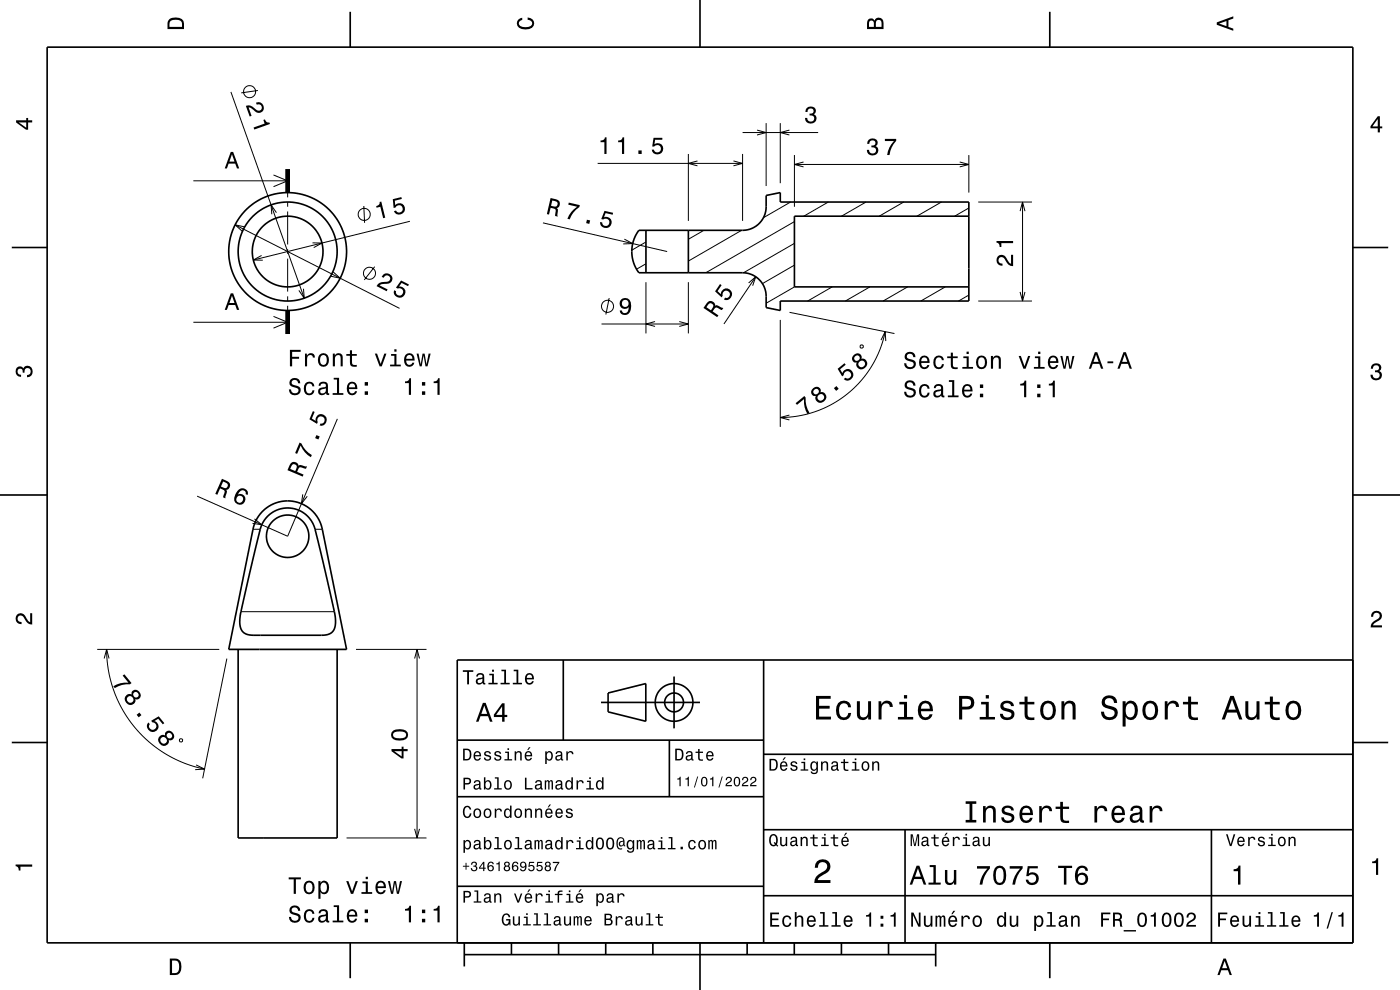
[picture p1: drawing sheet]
<svg xmlns="http://www.w3.org/2000/svg" width="297mm" height="210mm" viewBox="0 0 297 210" stroke-linecap="round" stroke-linejoin="round" font-family="sans-serif">
<g fill="none" stroke="#000" stroke-width=".21">
<path d="M49 19.5l15.5 43.7M54.7 19.2l-3.5 .5M41 38.4h20M58 37.1l3 1.3-3 1.2M126.8 34.7h30.7M146 32.7v14.2M148 34.1l-2 .6 2 .5M155.6 34.1l1.9 .6-1.9 .5M157.5 32.7v14.2M157.5 28.1h16.1M160.6 27.6l1.9 .5-1.9 .5M162.5 26.1v13.4"/>
<path d="M165.5 26.1v12.8M167.5 27.6l-2 .5 2 .5M168.5 32.9v11M168.5 34.9h37M170.5 34.4l-2 .5 2 .5M203.6 34.4l1.9 .5-1.9 .5M205.5 32.9v8M49.9 47.7l34.9 17.7M51.8 48.1l-1.9-.4 1.5 1.3M55.5 54.2l-1.8 1h2M58.6 45.1l-1.1-1.6 .2 2M61 40.9v1"/>
<path d="M61 42.9v1M61 44.9v7M61 52.9v1M61 54.9v7M66.3 51.5l2 .1-1.7 .9M70.7 57.7l1.5 1.3-2-.4M77.2 43.7l.1 3.6M79.5 56.6l-2.2 2.8M87 46.9l-33.3 8.3M115.2 47.3l26.3 6.1M132.5 50.7l1.7 1h-2M137 56l-2 1.1"/>
<path d="M137 51.3l-3 1.8M137 59.9v10.8M146 59.9v10.8M149.3 48.9l-3.3 1.9M157.3 48.9l-11.3 6.5M160.3 58.7l-6.7 10M167.7 42.9l-5.7 3.3M168.5 56.2l-6.8 4M168.5 51.6l-10.8 6.3M168.5 47l-18.8 10.9M175.7 42.9l-5.2 3M183.7 42.9l-5.2 3"/>
<path d="M191.7 42.9l-5.2 3M199.7 42.9l-5.2 3M205.5 44.1l-3 1.8M207.5 42.9h11.4M216.4 44.8l.5-1.9 .5 1.9M216.9 42.9v21M41 68.4h20M58 67.1l3 1.3-3 1.2M61 62.9v1M61 64.9v1M64.4 61.3l.1 1.9-1.1-1.6M127.6 68.7h18.4"/>
<path d="M129.2 63.2l-.7 3.5M139 68.2l-2 .5 2 .5M144.1 68.2l1.9 .5-1.9 .5M158.8 60l1.5-1.3-.6 1.9M165.5 67.9v22.7M167.5 66.3l22.2 4.4M168.5 60.9l-6 3.4M176.5 60.9l-5.2 3M182.5 73.3l.5-.1 .1 .5-.5 .1zM184.5 60.9l-5.2 3M186.9 72.1l.9-1.7 .1 1.9M187.8 70.4l-1.1 3.7-1.6 3.3-2.4 3.3-2.8 2.8-3.6 2.3-3.4 1.5-3.6 1-3.8 .3"/>
<path d="M192.5 60.9l-5.2 3M200.5 60.9l-5.2 3M205.5 62.6l-2.2 1.3M207.5 63.9h11.4M216.4 61.9l.5 2 .5-2M71.6 88.9l-10.6 24.9-19.2-8.6M167.5 88l-2 .6 2 .5M53.7 112.3h1.5M54 110.1l1.5 1.2-1.9-.3M64.2 104.9l-.3 1.9 1.3-1.5M66.8 112.3h1.6M20.6 137.8h25.9"/>
<path d="M22.1 139.7l.5-1.9 .5 1.9M22.6 137.8l.4 4.2 1.1 4.3 1.7 3.9 1.2 1.9 1.5 2 3.1 3.3 3.6 2.6 3.9 1.9 4.3 1.2M48.1 139.7l-5.1 25.4M51.1 129.8h19.8M75.5 137.8h15M88 139.7l.5-1.9 .5 1.9M88.5 137.8v40M38.1 156.8l.5-.1 .1 .5-.5 .2zM41.6 162.3l1.8 .8-2 .2M73.5 177.8h17M88 175.8l.5 2 .5-2"/>
<circle cx="52.9" cy="19.4" r="1.28"/>
<circle cx="77.3" cy="45.5" r="1.28"/>
<circle cx="78.4" cy="58" r="1.28"/>
<circle cx="128.9" cy="65" r="1.28"/>
</g>
<g fill="none" stroke="#000" stroke-width=".35">
<path d="M10 10h277v190h-277zM74.3 2.5v7.5M148.5 0v10M222.7 2.5v7.5M2.5 52.5h7.5M135.5 48.9h22a5 5 0 0 0 5-5v-2.4l3-.6v2h40v21h-40v2l-3-.7v-2.3a5 5 0 0 0-5-5h-22a7.5 7.5 0 0 1 0-9zM137 48.9v9M146 48.9v9M205.5 45.9h-37v15h37M287 52.5h7.5M0 105h10M55.6 108.5a7.5 7.5 0 0 1 12.8 3.8l5.1 25.5h-25l5.2-25.5a7.5 7.5 0 0 1 1.9-3.8z"/>
<path d="M56.7 109.6a6 6 0 0 1 10.1 2.7l.3 1a185.7 185.7 0 0 1 4.1 18.3l-.2 1.7a2.49 2.49 0 0 1-2.8 1.5l-14.8-.1a2.43 2.43 0 0 1-2.5-2.9v-.7a259.9 259.9 0 0 1 4.3-18.8l.6-1.5zM287 105h10M50.5 137.8v40h21v-40M119.5 140v17M162 140v60M287 140h-190v60M2.5 157.5h7.5M97 157h65M127.5 149h21M129 147l8-2v8l-8-2zM142 157v12M143 143.5v11"/>
<path d="M287 157.5h7.5M97 169h65M162 176h125M162 160h125M192 176v24M257 176v24M97 188h65M162 190h125M74.3 200v7.5M98.5 202.5h100M98.5 200v5M108.5 200v2.5"/>
<path d="M118.5 200v2.5M128.5 200v2.5M138.5 200v2.5M148.5 200v10M158.5 200v2.5M168.5 200v2.5M178.5 200v2.5M188.5 200v2.5M198.5 200v5M222.7 200v7.5"/>
<circle cx="61" cy="53.4" r="10.5"/>
<circle cx="61" cy="53.4" r="7.5"/>
<circle cx="61" cy="53.4" r="12.5"/>
<circle cx="61" cy="113.8" r="4.5"/>
<circle cx="143" cy="149" r="2"/>
<circle cx="143" cy="149" r="4"/>
</g>
<path d="M61 35.9v5M61 65.9v5" fill="none" stroke="#000" stroke-width="1" stroke-linecap="butt"/>
<g fill="#000">
<path d="M36 4a2.18 2.18 0 0 0-.5 2.2h3.5v-1.2a1.43 1.43 0 0 0-1.7-1.3zM36.3 4.4a2.15 2.15 0 0 1 2.2 .3l.1 1h-2.6v-1z" fill-rule="evenodd"/>
<path d="M109.9 4.2l.9-.4v.4a.7 .7 0 0 0-.7 .5 .7 .7 0 0 0 .3 .8 1.7 1.7 0 0 0 2.5-.5 .9 .9 0 0 0-1-.8v-.5a1.24 1.24 0 0 1 1.4 1.1 1.24 1.24 0 0 1-1 1.4 2.22 2.22 0 0 1-2.5-.7l-.2-.5z" fill-rule="evenodd"/>
<path d="M184.2 4.2l-.3 .7v1.3h3.5v-1.3a.98 .98 0 0 0-.7-1.1 .98 .98 0 0 0-1.2 .6 .84 .84 0 0 0-1.3-.2zM184.5 4.5a.54 .54 0 0 1 .6-.1 .54 .54 0 0 1 .3 .6v.7h-1zM185.9 4.4a.62 .62 0 0 1 .8-.1 .62 .62 0 0 1 .3 .6v.8h-1.2z" fill-rule="evenodd"/>
<path d="M258.1 4.7v.6l3.5 1.2v-.4l-1-.4v-1.4l1-.4v-.4zM258.6 5l1.6-.5v1z" fill-rule="evenodd"/>
<path d="M3.4 25.5v.5l2.1 1.5h.5v-1.5h.8v-.5h-.8v-.5h-.4v.5zM4 26h1.6v1.1z" fill-rule="evenodd"/>
<path d="M49 32.2l-1.3 3.5h.4l.4-1h1.4l.4 1h.4l-1.2-3.5zM49.2 32.7l.5 1.6h-1z" fill-rule="evenodd"/>
<path d="M52.2 22.5l.8 2.2 .4-.1-.7-1.8a2.23 2.23 0 0 1 1.6 1 1.14 1.14 0 0 0 1.7-1 1.14 1.14 0 0 0-1.7-1l.2 .4a.7 .7 0 0 1 .9 .2 .7 .7 0 0 1-.2 1 .7 .7 0 0 1-.9-.2 1.8 1.8 0 0 0-2.1-.7zM53.8 27.1l.1 .4 3.4-1.2-.1-.3a.77 .77 0 0 1-1-.7l-.3 .1 .2 .8z" fill-rule="evenodd"/>
<path d="M127.4 29.8v.4h.8v2.5h.5v-3.6h-.4a.77 .77 0 0 1-.9 .7zM131.1 29.8v.4h.8v2.5h.5v-3.6h-.3a.77 .77 0 0 1-1 .7zM135.4 31.9v.8h.7v-.8zM138.6 29.2l-.2 1.9h.4a.79 .79 0 0 1 1.1-.2 .79 .79 0 0 1 .1 1.2 .79 .79 0 0 1-1.2-.1l-.1-.3h-.4a1.21 1.21 0 0 0 1.5 1.1 1.21 1.21 0 0 0 .8-1.6 1.21 1.21 0 0 0-1.8-.6l.2-1h1.5v-.4z" fill-rule="evenodd"/>
<path d="M171.2 22.9a1.08 1.08 0 0 1 1.3-.2 1.08 1.08 0 0 1 .5 1.3l-.4 .2a1.06 1.06 0 0 1 .6 1.3 1.06 1.06 0 0 1-1.2 .7 1.1 1.1 0 0 1-1.2-1.2h.4a.71 .71 0 0 0 1 .8 .71 .71 0 0 0 .1-1.3h-.6v-.4a.61 .61 0 0 0 .8-.3 .61 .61 0 0 0-.2-.8 .61 .61 0 0 0-.8 .2l-.2 .6h-.4z" fill-rule="evenodd"/>
<path d="M184.3 29.7l-.3 .8h.4a.62 .62 0 0 1 .4-.8 .62 .62 0 0 1 .8 .3 .62 .62 0 0 1-.3 .8l-.4 .1v.4a.72 .72 0 0 1 .9 .4 .72 .72 0 0 1-.5 .9 .72 .72 0 0 1-.9-.5v-.3h-.5a1.18 1.18 0 0 0 1.5 1.2 1.18 1.18 0 0 0 .6-1.9l-.2-.1a.9 .9 0 0 0 .3-1.1 .9 .9 0 0 0-1-.5zM187.7 29.5v.4h1.9a5.2 5.2 0 0 0-1.4 3h.5a5.3 5.3 0 0 1 1.4-3v-.4z" fill-rule="evenodd"/>
<path d="M292.3 24.7l-1.6 2.1v.4h1.6v.9h.4v-.9h.5v-.4h-.5v-2.1zM292.3 25.2v1.6h-1.1z" fill-rule="evenodd"/>
<path d="M80.5 42.8a.77 .77 0 0 1-.7 .9l.1 .4 .8-.2 .6 2.4 .4-.1-.8-3.4zM83.3 42.3l.2 1.8 .4-.1a.79 .79 0 0 1 1.1-.4 .79 .79 0 0 1 .3 1.1 .79 .79 0 0 1-1.1 .2l-.2-.2-.4 .1a1.21 1.21 0 0 0 1.7 .6 1.21 1.21 0 0 0 .4-1.7 1.21 1.21 0 0 0-1.9-.2v-.9l1.4-.4-.1-.4z" fill-rule="evenodd"/>
<path d="M116.8 42l-.8 3.4 .5 .1 .3-1.4a.85 .85 0 0 1 1.1 .8l-.1 .9 .5 .1 .1-1.5-.3-.3a.97 .97 0 0 0 .7-1 .97 .97 0 0 0-.9-.8zM117.2 42.5a1.08 1.08 0 0 1 1.1 .6 .6 .6 0 0 1-.2 .6 .6 .6 0 0 1-.7 .1l-.5-.1z" fill-rule="evenodd"/>
<path d="M120.7 43l-.1 .4 1.8 .5a5.2 5.2 0 0 0-2 2.5l.5 .1a5.3 5.3 0 0 1 2-2.6l.1-.4zM124.5 46.6l-.2 .7 .7 .2 .2-.7zM128.2 44.7l-.6 1.8 .3 .1a.8 .8 0 0 1 1.3 0 .8 .8 0 0 1-.3 1.2 .8 .8 0 0 1-1.1-.6l-.5-.1a1.21 1.21 0 0 0 1.2 1.3 1.21 1.21 0 0 0 1.2-1.4 1.21 1.21 0 0 0-1.6-.9l.4-.9 1.5 .3 .1-.4z" fill-rule="evenodd"/>
<path d="M211.7 54.4a1.2 1.2 0 0 0-.2 1.3 1.2 1.2 0 0 0 1.2 .7v-.5a.7 .7 0 0 1-.9-.5 .7 .7 0 0 1 .5-.9 .7 .7 0 0 1 .9 .5 1.8 1.8 0 0 0 1.7 1.5v-2.5h-.4v2a2.2 2.2 0 0 1-1.2-1.5 1.1 1.1 0 0 0-1.6-.1zM211.4 51.1v.4a.77 .77 0 0 1 .7 .9h.3v-.8h2.5v-.5z" fill-rule="evenodd"/>
<path d="M49 62.2l-1.3 3.5h.4l.4-1h1.4l.4 1h.4l-1.2-3.5zM49.2 62.7l.5 1.6h-1z" fill-rule="evenodd"/>
<path d="M61.5 74.2v3.5h.5v-1.6h1.4v-.4h-1.4v-1.1h1.8v-.4zM64.7 75v2.7h.4v-1.5a.66 .66 0 0 1 .4-.8 .66 .66 0 0 1 .8 .2l.1 .2h.4a.89 .89 0 0 0-.7-.9 .89 .89 0 0 0-1 .6v-.5zM67.8 75.3a1.53 1.53 0 0 0 .8 2.5 1.48 1.48 0 0 0 1.2-1.4 1.48 1.48 0 0 0-1.2-1.5l-.5 .1zM68.1 75.6a.67 .67 0 0 1 .7-.3 .67 .67 0 0 1 .5 .6 1.11 1.11 0 0 1-.7 1.5 1.17 1.17 0 0 1-.5-1.8zM70.6 75v2.7h.4v-1.5a.63 .63 0 0 1 .4-.8 .63 .63 0 0 1 .8 .3l.1 2h.4v-1.8a.89 .89 0 0 0-.6-1 .89 .89 0 0 0-1.1 .5v-.4zM74.2 74.3v.8h-.7v.4h.7l.1 1.8a1.04 1.04 0 0 0 1.4 .5v-.4a.68 .68 0 0 1-1-.3v-1.6h1v-.4h-1v-.8zM79.5 75l1 2.7h.5l1-2.7h-.5l-.7 2.2-.8-2.2zM83 75.1v.4h.7v1.8h-.9v.4h2.2v-.4h-.9v-2.2zM83.7 74.1v.5h.4v-.5zM86 75.3a1.54 1.54 0 0 0 .8 2.5 1.05 1.05 0 0 0 1.1-.9h-.4l-.3 .4-.3 .1a.76 .76 0 0 1-.7-.9h1.7a1.16 1.16 0 0 0-.4-1.4 1.16 1.16 0 0 0-1.5 .2zM86.4 75.5a.66 .66 0 0 1 .8-.1 .66 .66 0 0 1 .3 .7h-1.3zM88.4 75l.6 2.7h.5l.4-2.3 .4 2.3h.4l.7-2.7h-.5l-.4 2.3-.4-2.3h-.5l-.4 2.3-.4-2.3z" fill-rule="evenodd"/>
<path d="M81.3 58.2l-.3 .5 .4 .2a.7 .7 0 0 1 .8-.5 .7 .7 0 0 1 .6 .8 .7 .7 0 0 1-.9 .6 1.81 1.81 0 0 0-2 .9l2.1 1.1 .2-.4-1.7-.9a2.23 2.23 0 0 1 1.9-.3 1.14 1.14 0 0 0 .7-1.7 1.14 1.14 0 0 0-1.8-.3zM85.1 59.5l-1.1 1.5 .4 .2a.79 .79 0 0 1 1.1 .4 .79 .79 0 0 1-.5 1 .79 .79 0 0 1-1-.6v-.2l-.4-.2a1.21 1.21 0 0 0 .9 1.6 1.21 1.21 0 0 0 1.4-1.1 1.21 1.21 0 0 0-1.3-1.3l.6-.8 1.4 .7 .2-.4z" fill-rule="evenodd"/>
<path d="M131.8 63.5a1.15 1.15 0 0 0-.1 1.7 1.15 1.15 0 0 0 1.7-.1 1.03 1.03 0 0 1-.8 1.3 .57 .57 0 0 1-.7-.5h-.4a1.18 1.18 0 0 0 1.2 .9 1.18 1.18 0 0 0 1.1-1.1 1.77 1.77 0 0 0-1.2-2.5zM131.9 64.4a.75 .75 0 0 1 1.5 0 .75 .75 0 0 1-1.5 0z" fill-rule="evenodd"/>
<path d="M150.2 64l-1 1.3 2.9 2 .3-.4-1.2-.8a1.1 1.1 0 0 1 .8-.9l1.2 .6 .2-.5-1.3-.6-.4 .2v-.3a1.01 1.01 0 0 0-1.5-.6zM150.4 64.5a.59 .59 0 0 1 .8 .1 .59 .59 0 0 1-.1 .8l-.3 .4-.9-.6z" fill-rule="evenodd"/>
<path d="M152.7 60.3l.4 .2-.9 1.3 .7 .6a1.21 1.21 0 0 1 1.5-1.1 1.21 1.21 0 0 1 .9 1.6 1.21 1.21 0 0 1-1.7 .6l.2-.4a.79 .79 0 0 0 1-.6 .79 .79 0 0 0-.6-.9 .79 .79 0 0 0-.9 .8v.3l-.2 .4-1.4-1.3z" fill-rule="evenodd"/>
<path d="M192.2 74.9a.96 .96 0 0 0-.3 1.1 .96 .96 0 0 0 1 .6 .77 .77 0 0 1 .9 .9 .83 .83 0 0 1-1 .4 .83 .83 0 0 1-.5-.8h-.5a1.21 1.21 0 0 0 1.5 1.2 1.21 1.21 0 0 0 .7-1.8l-.8-.3a.71 .71 0 0 1-.8-.6 .7 .7 0 0 1 .7-.6 .7 .7 0 0 1 .6 .8h.5a1.17 1.17 0 0 0-.7-1.2 1.17 1.17 0 0 0-1.3 .3zM195.3 75.8a1.54 1.54 0 0 0 .8 2.5 1.06 1.06 0 0 0 1.1-.9h-.5l-.2 .4-.4 .1a.76 .76 0 0 1-.7-.9h1.8a1.16 1.16 0 0 0-.5-1.4 1.16 1.16 0 0 0-1.4 .2zM195.6 76a.66 .66 0 0 1 .8-.1 .66 .66 0 0 1 .3 .7h-1.3zM198.3 75.8a1.53 1.53 0 0 0 .8 2.5 1.07 1.07 0 0 0 1.1-1.1h-.4a.67 .67 0 0 1-.6 .7 .67 .67 0 0 1-.7-.6 1.11 1.11 0 0 1 .7-1.5 .6 .6 0 0 1 .6 .6h.4a1.09 1.09 0 0 0-.7-1 1.09 1.09 0 0 0-1.2 .4zM201.7 74.8v.8h-.8v.4h.8v1.8a1.05 1.05 0 0 0 1.5 .5v-.4a.68 .68 0 0 1-1-.3v-1.6h1v-.4h-1v-.8zM204.4 75.6v.4h.7v1.8h-.9v.4h2.2v-.4h-.9v-2.2zM205.1 74.6v.5h.4v-.5zM207.4 75.8a1.53 1.53 0 0 0 .8 2.5 1.48 1.48 0 0 0 1.2-1.4 1.48 1.48 0 0 0-1.2-1.5l-.5 .1zM207.7 76.1a.67 .67 0 0 1 .7-.3 .67 .67 0 0 1 .5 .6 1.11 1.11 0 0 1-.7 1.5 1.17 1.17 0 0 1-.5-1.8zM210.2 75.5v2.7h.5v-1.5a.64 .64 0 0 1 .4-.8 .64 .64 0 0 1 .8 .3v2h.4v-1.8a.89 .89 0 0 0-.6-1 .89 .89 0 0 0-1.1 .5v-.4zM216.1 75.5l1 2.7h.5l1-2.7h-.5l-.8 2.2-.7-2.2zM219.5 75.6v.4h.7v1.8h-.9v.4h2.3v-.4h-.9v-2.2zM220.2 74.6v.5h.5v-.5zM222.6 75.8a1.54 1.54 0 0 0 .8 2.5 1.05 1.05 0 0 0 1.1-.9h-.5l-.2 .4-.4 .1a.76 .76 0 0 1-.6-.9h1.7a1.16 1.16 0 0 0-.5-1.4 1.16 1.16 0 0 0-1.4 .2zM222.9 76a.66 .66 0 0 1 .8-.1 .66 .66 0 0 1 .4 .7h-1.3zM225 75.5l.6 2.7h.4l.4-2.3 .5 2.3h.4l.6-2.7h-.4l-.4 2.3-.4-2.3h-.5l-.4 2.3-.4-2.3zM232.3 74.7l-1.3 3.5h.5l.3-1h1.4l.4 1h.5l-1.3-3.5zM232.5 75.2l.6 1.6h-1.1zM234.9 76.7v.4h1.3v-.4zM238.3 74.7l-1.2 3.5h.4l.4-1h1.4l.4 1h.4l-1.3-3.5zM238.6 75.2l.5 1.6h-1z" fill-rule="evenodd"/>
<path d="M291.1 77.4a1.08 1.08 0 0 1 1.4-.2 1.08 1.08 0 0 1 .4 1.2l-.3 .3a1.06 1.06 0 0 1 .5 1.3 1.06 1.06 0 0 1-1.2 .7 1.1 1.1 0 0 1-1.2-1.2h.5a.71 .71 0 0 0 1 .8 .71 .71 0 0 0 .1-1.3h-.6v-.4a.61 .61 0 0 0 .8-.3 .61 .61 0 0 0-.2-.8 .61 .61 0 0 0-.9 .2l-.1 .5h-.5z" fill-rule="evenodd"/>
<path d="M3.6 78a.86 .86 0 0 1 1.4 .2 1.06 1.06 0 0 1 1.2-.6 1.06 1.06 0 0 1 .7 1.2 1.1 1.1 0 0 1-1.2 1.2v-.4a.71 .71 0 0 0 .8-1 .71 .71 0 0 0-1.3-.1v.6h-.4a.61 .61 0 0 0-.3-.8 .61 .61 0 0 0-.8 .2 .61 .61 0 0 0 .2 .8l.6 .2v.4a1.15 1.15 0 0 1-1.2-.6 1.15 1.15 0 0 1 .3-1.3z" fill-rule="evenodd"/>
<path d="M61.7 80.5a.97 .97 0 0 0-.3 1 .97 .97 0 0 0 1 .6 .77 .77 0 0 1 .9 1 .84 .84 0 0 1-1 .3 .84 .84 0 0 1-.6-.8h-.4a1.21 1.21 0 0 0 1.5 1.3 1.21 1.21 0 0 0 .7-1.8l-.8-.3a.72 .72 0 0 1-.8-.7 .7 .7 0 0 1 .7-.5 .7 .7 0 0 1 .6 .7h.5a1.17 1.17 0 0 0-.7-1.1 1.17 1.17 0 0 0-1.3 .3zM64.8 81.3a1.53 1.53 0 0 0 .8 2.6 1.05 1.05 0 0 0 1.1-1.1h-.4a.67 .67 0 0 1-.7 .7 .67 .67 0 0 1-.7-.6 1.12 1.12 0 0 1 .7-1.6 .6 .6 0 0 1 .7 .7h.4a1.09 1.09 0 0 0-.8-1 1.09 1.09 0 0 0-1.1 .3zM67.9 81.2l-.3 .6h.4a.55 .55 0 0 1 .7-.5 .55 .55 0 0 1 .3 .8h-.2a1.13 1.13 0 0 0-1.3 .9 .73 .73 0 0 0 .8 .8l.5-.1 .4-.3 .1 .3 .5 .1v-.4h-.2v-1.6a1.02 1.02 0 0 0-1.7-.6zM68 82.7l1.1-.3a.77 .77 0 0 1-.2 .9 .77 .77 0 0 1-.9 0zM70.8 80.1v.4h.7v2.9h-.9v.4h2.2v-.4h-.9v-3.3zM73.9 81.3a1.54 1.54 0 0 0 .8 2.6 1.06 1.06 0 0 0 1.1-.9h-.5l-.2 .3-.4 .2a.75 .75 0 0 1-.7-1h1.8a1.17 1.17 0 0 0-.5-1.3 1.17 1.17 0 0 0-1.4 .1zM74.2 81.6a.66 .66 0 0 1 .8-.2 .66 .66 0 0 1 .3 .8h-1.3zM77.4 83v.8h.7v-.8zM77.4 81.1v.7h.7v-.7z" fill-rule="evenodd"/>
<path d="M63.5 93.9l-.9 2.2 .4 .2 .8-1.8a5.1 5.1 0 0 0 2.2 2.5l.1-.5a5.2 5.2 0 0 1-2.2-2.4zM67.1 92.3l-.2 .6 .6 .3 .3-.6zM66.4 87.2l-.8 1.7 1.6 1 .2-.4a.8 .8 0 0 1 .3-1.2 .8 .8 0 0 1 1.1 .6 .8 .8 0 0 1-.8 .9l-.2 .5a1.21 1.21 0 0 0 1.6-1 1.21 1.21 0 0 0-1.2-1.4 1.21 1.21 0 0 0-1.2 1.4l-.8-.5 .6-1.4z" fill-rule="evenodd"/>
<path d="M85.9 80.9v.4h.8v2.5h.5v-3.6h-.3a.77 .77 0 0 1-1 .7zM89.5 83v.8h.7v-.8zM89.5 81.1v.7h.7v-.7zM92 80.9v.4h.8v2.5h.5v-3.6h-.4a.77 .77 0 0 1-.9 .7z" fill-rule="evenodd"/>
<path d="M168.8 85.5l.3 .4 1.5-1.2a5.2 5.2 0 0 0 .7 3.2l.4-.4a5.3 5.3 0 0 1-.8-3.2l-.3-.3zM172.5 82.3a.89 .89 0 0 0-.4 1.1 .89 .89 0 0 0 1 .6 1.11 1.11 0 0 0 .6 1.5 1.11 1.11 0 0 0 1.5-.7 1.03 1.03 0 0 0-.1-1.2 1.03 1.03 0 0 0-1.1-.4 .89 .89 0 0 0-.3-1.1 .89 .89 0 0 0-1.2 .2zM173.4 84.3a.71 .71 0 0 1 1.4 0 .71 .71 0 0 1-1.4 0zM172.5 83.1a.6 .6 0 0 1 1.2 0 .6 .6 0 0 1-1.2 0zM176.9 82.3l.5 .6 .5-.4-.5-.6zM177.7 78.2l1 1.6 .3-.2a.8 .8 0 0 1 .8-1 .8 .8 0 0 1 .7 1 .8 .8 0 0 1-1.1 .5l-.4 .3a1.21 1.21 0 0 0 1.8-.1 1.21 1.21 0 0 0-.4-1.8 1.21 1.21 0 0 0-1.7 .7l-.5-.9 1.2-.9-.3-.4zM181.2 75.2a.89 .89 0 0 0-.4 1.1 .89 .89 0 0 0 1 .6 1.11 1.11 0 0 0 .6 1.5 1.11 1.11 0 0 0 1.4-.7 1.03 1.03 0 0 0 0-1.2 1.03 1.03 0 0 0-1.1-.4 .89 .89 0 0 0-.4-1.1 .89 .89 0 0 0-1.1 .2zM182.1 77.2a.71 .71 0 0 1 1.4 0 .71 .71 0 0 1-1.4 0zM181.2 76a.6 .6 0 0 1 1.2 0 .6 .6 0 0 1-1.2 0z" fill-rule="evenodd"/>
<path d="M192.2 81a.96 .96 0 0 0-.3 1 .96 .96 0 0 0 1 .6 .77 .77 0 0 1 .9 1 .84 .84 0 0 1-1 .3 .84 .84 0 0 1-.5-.8h-.5a1.21 1.21 0 0 0 1.5 1.3 1.21 1.21 0 0 0 .7-1.8l-.8-.3a.71 .71 0 0 1-.8-.7 .7 .7 0 0 1 .7-.5 .7 .7 0 0 1 .6 .7h.5a1.17 1.17 0 0 0-.7-1.1 1.17 1.17 0 0 0-1.3 .3zM195.3 81.8a1.53 1.53 0 0 0 .8 2.6 1.06 1.06 0 0 0 1.1-1.1h-.4a.67 .67 0 0 1-.6 .7 .67 .67 0 0 1-.7-.6 1.12 1.12 0 0 1 .6-1.6 .6 .6 0 0 1 .7 .7h.4a1.09 1.09 0 0 0-.8-1 1.09 1.09 0 0 0-1.1 .3zM198.4 81.7l-.3 .6h.4a.55 .55 0 0 1 .7-.5 .55 .55 0 0 1 .4 .8h-.3a.98 .98 0 0 0-1.1 .3 .98 .98 0 0 0 0 1.2 1.06 1.06 0 0 0 1.5-.2l.1 .3 .6 .1v-.4h-.3v-1.6a1.02 1.02 0 0 0-1.7-.6zM198.5 83.2l1.1-.3a.77 .77 0 0 1-.2 .9 .77 .77 0 0 1-.9 0zM201.3 80.6v.4h.7v2.9h-.9v.4h2.2v-.4h-.9v-3.3zM204.4 81.8a1.54 1.54 0 0 0 .8 2.6 1.06 1.06 0 0 0 1.1-.9h-.5l-.2 .3-.4 .2a.76 .76 0 0 1-.7-1h1.8a1.16 1.16 0 0 0-.5-1.3 1.16 1.16 0 0 0-1.4 .1zM204.7 82.1a.66 .66 0 0 1 .8-.2 .66 .66 0 0 1 .4 .8h-1.4zM207.9 83.5v.8h.7v-.8zM207.9 81.6v.7h.7v-.7z" fill-rule="evenodd"/>
<path d="M216.4 81.4v.4h.8v2.5h.5v-3.6h-.3a.77 .77 0 0 1-1 .7zM220 83.5v.8h.7v-.8zM220 81.6v.7h.7v-.7zM222.5 81.4v.4h.8v2.5h.5v-3.6h-.4a.77 .77 0 0 1-.9 .7z" fill-rule="evenodd"/>
<path d="M47.1 101.6l-1.4 3.2 .4 .2 .6-1.4a.85 .85 0 0 1 .9 1l-.3 .9 .5 .2 .4-1.5-.2-.3a.97 .97 0 0 0 .8-.9 .97 .97 0 0 0-.6-1zM47.3 102.1a1.08 1.08 0 0 1 1 .8 .6 .6 0 0 1-.3 .6 .6 .6 0 0 1-.6-.1l-.5-.2z" fill-rule="evenodd"/>
<path d="M50.6 103.9l-.3 .3a1.75 1.75 0 0 0 .1 2.8 1.15 1.15 0 0 0 1.7-1 1.15 1.15 0 0 0-1.6-1.1 1.02 1.02 0 0 1 1.3-.9 .58 .58 0 0 1 .3 .8l.4 .2a1.15 1.15 0 0 0-.5-1.3 1.15 1.15 0 0 0-1.4 .2zM50.1 105.9a.75 .75 0 0 1 1.5 0 .75 .75 0 0 1-1.5 0z" fill-rule="evenodd"/>
<path d="M61.7 98.3l-.7 1.4 3.2 1.4 .2-.4-1.4-.6a.85 .85 0 0 1 1-.9l.9 .2 .2-.5-1.4-.3-.4 .2v-.2a1 1 0 0 0-1.6-.3zM61.9 98.7a.59 .59 0 0 1 .9-.1 .59 .59 0 0 1 .1 .8l-.3 .5-1-.4z" fill-rule="evenodd"/>
<path d="M3.6 130.4a1.22 1.22 0 0 1 2 .7l.4 .6 .4 .3v-1.9h.4v2.4a1.8 1.8 0 0 1-1.7-1.4 .71 .71 0 0 0-.9-.5 .71 .71 0 0 0-.5 .8 .71 .71 0 0 0 .9 .5v.5a1.18 1.18 0 0 1-1.2-.7 1.18 1.18 0 0 1 .2-1.3z" fill-rule="evenodd"/>
<path d="M291.2 129.9a1.18 1.18 0 0 1 1.9 .3 1.18 1.18 0 0 1-1 1.7l-.5 .3-.3 .5h1.9v.4h-2.4a1.8 1.8 0 0 1 1.4-1.8 .71 .71 0 0 0 .5-.8 .71 .71 0 0 0-.9-.5 .71 .71 0 0 0-.5 .8h-.4z" fill-rule="evenodd"/>
<path d="M26 143.3l1.2 1.5a5.2 5.2 0 0 0-3.2 .8l.4 .4a5.3 5.3 0 0 1 3.2-.8l.3-.3-1.5-1.9zM26.9 147.4a1.17 1.17 0 0 0 .1 1.9 1.17 1.17 0 0 0 1.8-.7l-.1-.3a.89 .89 0 0 0 1.1-.4 .89 .89 0 0 0-.2-1.1 .89 .89 0 0 0-1.1-.5 .89 .89 0 0 0-.6 1 .88 .88 0 0 0-1 .1zM26.9 148.4a.71 .71 0 0 1 1.4 0 .71 .71 0 0 1-1.4 0zM28.2 147.4a.6 .6 0 0 1 1.2 0 .6 .6 0 0 1-1.2 0zM29 151.6l.4 .6 .6-.5-.4-.5zM31.5 153.2a1.21 1.21 0 0 0 .1 1.9 1.21 1.21 0 0 0 1.8-.4 1.21 1.21 0 0 0-.7-1.7l.9-.5 .9 1.2 .4-.3-1.2-1.5-1.6 1 .2 .3a.8 .8 0 0 1 1 .8 .8 .8 0 0 1-1 .8 .8 .8 0 0 1-.5-1.2zM34 156.1a1.17 1.17 0 0 0 .1 1.9 1.17 1.17 0 0 0 1.7-.7v-.3a.89 .89 0 0 0 1.1-.4 .89 .89 0 0 0-.2-1.2 .89 .89 0 0 0-1.1-.4 .89 .89 0 0 0-.6 1 .89 .89 0 0 0-1 .1zM34 157.1a.71 .71 0 0 1 1.4 0 .71 .71 0 0 1-1.4 0zM35.3 156a.6 .6 0 0 1 1.2 0 .6 .6 0 0 1-1.2 0z" fill-rule="evenodd"/>
<path d="M83.1 158.9v.4l2.1 1.6h.4v-1.6h.9v-.4h-.9v-.5h-.4v.5zM83.6 159.3h1.6v1.2zM83.4 155a1.13 1.13 0 0 0-.4 1.2 1.13 1.13 0 0 0 1 .8 2.28 2.28 0 0 0 2.5-.6 1.14 1.14 0 0 0-.9-1.6 2.85 2.85 0 0 0-2.2 .2zM83.5 155.6a2.38 2.38 0 0 1 2.6 0v.6a2.37 2.37 0 0 1-2.6 0z" fill-rule="evenodd"/>
<path d="M98.2 158.8v2.5h.9a1.37 1.37 0 0 0 .7-2.2 1.56 1.56 0 0 0-1.6-.3zM98.6 159.1a.98 .98 0 0 1 1.1 .7 .98 .98 0 0 1-.6 1.2h-.5zM100.7 159.6a1.04 1.04 0 0 0-.2 1.2 1.04 1.04 0 0 0 1 .5l.5-.5h-.3l-.4 .3a.54 .54 0 0 1-.5-.7h1.3a.83 .83 0 0 0-.4-.9 .83 .83 0 0 0-1 .1zM100.9 159.7l.2-.1a.47 .47 0 0 1 .5 .1 .47 .47 0 0 1 .1 .5h-.9zM102.9 159.5l-.2 .1a.69 .69 0 0 0 .9 .9l.2 .1a.43 .43 0 0 1-.4 .5 .43 .43 0 0 1-.4-.4h-.3a.74 .74 0 0 0 .9 .7 .74 .74 0 0 0 .5-1l-1-.4a.38 .38 0 0 1 .3-.5 .38 .38 0 0 1 .4 .4h.3a.78 .78 0 0 0-1.2-.4zM105.1 159.5l-.2 .1a.69 .69 0 0 0 .9 .9l.2 .1a.43 .43 0 0 1-.4 .5 .43 .43 0 0 1-.5-.4h-.3a.74 .74 0 0 0 .9 .7 .74 .74 0 0 0 .5-1l-.9-.4a.38 .38 0 0 1 .3-.5 .38 .38 0 0 1 .4 .4h.3a.77 .77 0 0 0-1.2-.4zM107.2 159.4v.3h.5v1.3h-.7v.3h1.6v-.3h-.6v-1.6zM107.7 158.7v.4h.3v-.4zM109.2 159.4v1.9h.3v-1.1a.45 .45 0 0 1 .4-.6 .45 .45 0 0 1 .5 .5v1.2h.3v-1.3a.63 .63 0 0 0-.5-.7 .63 .63 0 0 0-.7 .4v-.3zM112.2 158.5l-.4 .6h.3l.5-.6zM111.5 159.6a1.04 1.04 0 0 0-.2 1.2 1.04 1.04 0 0 0 1.1 .5l.5-.5h-.3l-.5 .3a.54 .54 0 0 1-.5-.7h1.3a.83 .83 0 0 0-.4-.9 .83 .83 0 0 0-1 .1zM111.8 159.7l.1-.1a.48 .48 0 0 1 .5 .1 .48 .48 0 0 1 .2 .5h-1zM115.7 159.4v2.7h.3v-1.1a.66 .66 0 0 0 .7 .4 .66 .66 0 0 0 .5-.6 .91 .91 0 0 0 0-1.1 .91 .91 0 0 0-1-.3l-.2 .3v-.3zM116.1 159.8a.45 .45 0 0 1 .5-.2 .45 .45 0 0 1 .3 .4 .65 .65 0 0 1 .1 .8 .65 .65 0 0 1-.7 .2 .98 .98 0 0 1-.2-1.2zM118.1 159.5l-.2 .4h.3a.39 .39 0 0 1 .4-.3 .39 .39 0 0 1 .3 .5h-.1a.65 .65 0 0 0-1 .4 .65 .65 0 0 0 .6 .9l.6-.3 .1 .2h.4v-.2l-.2-.1v-1.1a.72 .72 0 0 0-.5-.6 .72 .72 0 0 0-.7 .2zM118.2 160.6l.8-.3a.55 .55 0 0 1-.2 .7 .55 .55 0 0 1-.6 0zM120.1 159.4v1.9h.4v-1.1a.47 .47 0 0 1 .2-.6 .47 .47 0 0 1 .6 .2v.2h.4a.64 .64 0 0 0-.5-.7 .64 .64 0 0 0-.8 .4v-.3z" fill-rule="evenodd"/>
<path d="M98.2 142.2v.3h.9v2.7h.4v-2.7h.9v-.3zM101.3 143l-.3 .5h.4a.47 .47 0 0 1 .5-.4 .47 .47 0 0 1 .4 .6l-.2 .1a.84 .84 0 0 0-1 .2 .84 .84 0 0 0 0 1.1 .9 .9 0 0 0 1.3-.2l.1 .2 .5 .1v-.3l-.3-.1v-1.3a.87 .87 0 0 0-1.4-.5zM101.4 144.3l.9-.3a.66 .66 0 0 1-.1 .7 .66 .66 0 0 1-.8 .1zM103.8 142.9v.3h.6v1.6h-.8v.4h2v-.4h-.8v-1.9zM104.4 142.1v.4h.4v-.4zM106.4 142.1v.3h.6v2.4h-.8v.4h1.9v-.4h-.7v-2.7zM109 142.1v.3h.6v2.4h-.8v.4h1.9v-.4h-.7v-2.7zM111.6 143.1a1.32 1.32 0 0 0 .7 2.1 .9 .9 0 0 0 .9-.7h-.3l-.2 .3-.4 .1a.65 .65 0 0 1-.6-.8h1.6a1 1 0 0 0-.4-1.2 1 1 0 0 0-1.3 .2zM111.9 143.3a.57 .57 0 0 1 .7-.1 .57 .57 0 0 1 .3 .6h-1.2z" fill-rule="evenodd"/>
<path d="M102.4 149.1l-1.4 4h.5l.4-1.2h1.6l.4 1.2h.6l-1.5-4zM102.7 149.7l.7 1.7h-1.3zM106.5 149.2l-1.7 2.4v.5h1.7v1h.5v-1h.6v-.5h-.6v-2.4zM106.5 149.9v1.7h-1.3z" fill-rule="evenodd"/>
<path d="M143.2 158.8v2.5h.9a1.37 1.37 0 0 0 .7-2.2 1.56 1.56 0 0 0-1.6-.3zM143.6 159.1a.98 .98 0 0 1 1.1 .7 .98 .98 0 0 1-.6 1.2h-.5zM145.7 159.5l-.2 .4h.3a.39 .39 0 0 1 .5-.3 .39 .39 0 0 1 .3 .5h-.2a.65 .65 0 0 0-.9 .4 .65 .65 0 0 0 .5 .9l.7-.3v.2h.4v-.2l-.1-.1-.1-1.1a.73 .73 0 0 0-.4-.6 .73 .73 0 0 0-.8 .2zM145.8 160.6l.8-.3a.55 .55 0 0 1-.1 .7 .55 .55 0 0 1-.7 0zM148.1 158.9v.5h-.5v.3h.5v1.3a.75 .75 0 0 0 1 .4v-.3a.48 .48 0 0 1-.7-.3v-1.1h.7v-.3h-.7v-.5zM150 159.6a1.04 1.04 0 0 0-.2 1.2 1.04 1.04 0 0 0 1.1 .5l.5-.5h-.4l-.4 .3a.54 .54 0 0 1-.5-.7h1.3a.83 .83 0 0 0-.4-.9 .83 .83 0 0 0-1 .1zM150.3 159.7l.1-.1a.48 .48 0 0 1 .5 .1 .48 .48 0 0 1 .2 .5h-1z" fill-rule="evenodd"/>
<path d="M173.1 147.6v5h3.2v-.6h-2.5v-1.7h2.2v-.6h-2.2v-1.5h2.4v-.6zM177.8 149.2a2.59 2.59 0 0 0 .5 3.4 1.58 1.58 0 0 0 2.3-1.4h-.6a.95 .95 0 0 1-.9 1 .95 .95 0 0 1-1-.9 1.59 1.59 0 0 1 .9-2.1 .85 .85 0 0 1 .9 .8h.7a1.56 1.56 0 0 0-1.1-1.3 1.56 1.56 0 0 0-1.7 .5zM181.8 148.8v2.5a1.27 1.27 0 0 0 .9 1.4 1.27 1.27 0 0 0 1.5-.7v.6h.6v-3.8h-.6v2.2a.92 .92 0 0 1-.6 1.1 .92 .92 0 0 1-1.2-.4v-2.9zM186.4 148.8v3.8h.6v-2.2a.95 .95 0 0 1 .5-1.1 .95 .95 0 0 1 1.2 .3l.1 .4h.6a1.28 1.28 0 0 0-1-1.4 1.28 1.28 0 0 0-1.4 .8v-.6zM190.8 148.9v.5h1v2.7h-1.3v.5h3.2v-.5h-1.3v-3.2zM191.8 147.4v.8h.6v-.8zM195.1 149.2a2.62 2.62 0 0 0 .5 3.4 1.57 1.57 0 0 0 2.2-1.1h-.6l-.3 .5-.5 .2a1.08 1.08 0 0 1-1-1.3h2.5a1.66 1.66 0 0 0-.7-2 1.66 1.66 0 0 0-2.1 .3zM195.6 149.5a.94 .94 0 0 1 1.2-.2 .94 .94 0 0 1 .5 1h-1.9zM203.5 147.6v5h.6v-2.1h.8a1.47 1.47 0 0 0 1.8-1.2 1.47 1.47 0 0 0-1.5-1.7zM204.1 148.2a1.6 1.6 0 0 1 1.8 .5 .86 .86 0 0 1 0 .9 .86 .86 0 0 1-.9 .3h-.9zM208.1 148.9v.5h1v2.7h-1.3v.5h3.3v-.5h-1.3v-3.2zM209.1 147.4v.8h.7v-.8zM212.6 148.9a1.08 1.08 0 0 0-.3 1.2 1.08 1.08 0 0 0 1 .7l1.1 .4a.57 .57 0 0 1 .2 .6 .57 .57 0 0 1-.5 .4 .96 .96 0 0 1-1.4-.8h-.6a1.6 1.6 0 0 0 1.3 1.4 1.6 1.6 0 0 0 1.7-.8 1.13 1.13 0 0 0-1-1.6l-1.1-.3-.2-.4a.87 .87 0 0 1 .9-.5 .87 .87 0 0 1 .8 .6h.6a1.41 1.41 0 0 0-2.1-1.1zM217.4 147.8v1.1h-1.1v.5h1.1v2.6l.2 .4 .4 .3h1.4v-.5a.97 .97 0 0 1-1.4-.5v-2.3h1.4v-.5h-1.4v-1.1zM221.1 149.2a2.56 2.56 0 0 0 .5 3.4 1.72 1.72 0 0 0 1.8-.2 1.72 1.72 0 0 0 .6-1.7 1.7 1.7 0 0 0-.9-1.9 1.7 1.7 0 0 0-2 .4zM221.6 149.6a.96 .96 0 0 1 1-.4 .96 .96 0 0 1 .7 .8 1.59 1.59 0 0 1-1 2.2 1.19 1.19 0 0 1-1-1.5zM225.2 148.8v3.8h.6v-2.2a.97 .97 0 0 1 .5-1.1 .97 .97 0 0 1 1.1 .2l.1 .7v2.4h.7v-2.5a1.27 1.27 0 0 0-.9-1.4 1.27 1.27 0 0 0-1.5 .6v-.5zM234.1 147.9a1.38 1.38 0 0 0-.3 1.5 1.38 1.38 0 0 0 1.3 .9 1.25 1.25 0 0 1 1.4 .9 1.15 1.15 0 0 1-1.3 .9 1.15 1.15 0 0 1-1-1.1h-.7a1.8 1.8 0 0 0 1.7 1.8 1.8 1.8 0 0 0 1.9-1.6 1.46 1.46 0 0 0-1.5-1.4l-.6-.2a.83 .83 0 0 1-.5-1.1 .83 .83 0 0 1 1.2-.3l.5 .5 .1 .4h.7a1.67 1.67 0 0 0-1-1.6 1.67 1.67 0 0 0-1.9 .4zM238.2 148.8v5.3h.6v-2.1a1.32 1.32 0 0 0 1.4 .7 1.32 1.32 0 0 0 1.1-1.1 2.43 2.43 0 0 0-.8-2.8 1.21 1.21 0 0 0-1.7 .5v-.5zM239.1 149.6a.9 .9 0 0 1 .9-.4 .9 .9 0 0 1 .7 .8 1.61 1.61 0 0 1-.9 2.2 1.18 1.18 0 0 1-1-1.5zM242.8 149.2a2.56 2.56 0 0 0 .5 3.4 1.72 1.72 0 0 0 1.8-.2 1.72 1.72 0 0 0 .6-1.7 1.7 1.7 0 0 0-.9-1.9 1.7 1.7 0 0 0-2 .4zM243.3 149.6a.96 .96 0 0 1 1-.4 .96 .96 0 0 1 .7 .8 1.59 1.59 0 0 1-1 2.2 1.19 1.19 0 0 1-1-1.5zM247.1 148.8v3.8h.6v-2.2a.95 .95 0 0 1 .5-1.1 .95 .95 0 0 1 1.2 .3l.1 .4h.6a1.28 1.28 0 0 0-1-1.4 1.28 1.28 0 0 0-1.4 .8v-.6zM252 147.8v1.1h-1v.5h1l.1 2.6 .2 .4 .4 .3h1.4v-.5a.97 .97 0 0 1-1.4-.5v-2.3h1.4v-.5h-1.4v-1.1zM261 147.6l-1.8 5h.6l.6-1.4h2l.5 1.4h.7l-1.9-5zM261.4 148.3l.7 2.2h-1.5zM264.2 148.8v2.5a1.27 1.27 0 0 0 .9 1.4 1.27 1.27 0 0 0 1.5-.7v.6h.6v-3.8h-.6v2.2a.92 .92 0 0 1-.6 1.1 .92 .92 0 0 1-1.1-.4l-.1-2.9zM269.4 147.8v1.1h-1.1v.5h1.1v2.6l.2 .4 .4 .3 .7 .1 .8-.1v-.5a.97 .97 0 0 1-1.4-.5l-.1-2.3h1.5v-.5h-1.5v-1.1zM273.1 149.2a2.56 2.56 0 0 0 .6 3.4 1.72 1.72 0 0 0 1.8-.2 1.72 1.72 0 0 0 .6-1.7 1.7 1.7 0 0 0-.9-1.9 1.7 1.7 0 0 0-2.1 .4zM273.6 149.6a.96 .96 0 0 1 1-.4 .96 .96 0 0 1 .7 .8 1.59 1.59 0 0 1-.9 2.2 1.19 1.19 0 0 1-1.1-1.5z" fill-rule="evenodd"/>
<path d="M98.3 165v2.5h.4v-1.1a.96 .96 0 0 0 1.2-.7 .66 .66 0 0 0-.7-.7zM98.7 165.3h.4a.43 .43 0 0 1 .5 .4 .43 .43 0 0 1-.5 .4h-.4zM100.7 165.6l-.2 .5h.3a.39 .39 0 0 1 .5-.4 .39 .39 0 0 1 .3 .6h-.2a.65 .65 0 0 0-.9 .4 .65 .65 0 0 0 .5 .8l.7-.3v.2l.4 .1v-.3h-.1l-.1-1.1a.73 .73 0 0 0-.4-.6 .73 .73 0 0 0-.8 .1zM100.8 166.7l.8-.2a.55 .55 0 0 1-.1 .6 .55 .55 0 0 1-.7 .1zM102.7 164.9v2.6h.3v-.3a.66 .66 0 0 0 .7 .3 .66 .66 0 0 0 .5-.6 .9 .9 0 0 0 0-1 .9 .9 0 0 0-1-.3l-.2 .2v-.9zM103.1 165.9a.45 .45 0 0 1 .5-.1 .45 .45 0 0 1 .3 .4l.1 .3a.6 .6 0 0 1-.5 .8 .85 .85 0 0 1-.4-1.4zM105 164.9v.2h.5v2.1h-.7v.3h1.6v-.3h-.6v-2.3zM107.1 165.7a1.04 1.04 0 0 0-.1 1.3 1.04 1.04 0 0 0 1.1 .5 1.04 1.04 0 0 0 .5-1.3 1.04 1.04 0 0 0-1.2-.7zM107.4 165.9a.48 .48 0 0 1 .5-.1 .48 .48 0 0 1 .3 .4 .66 .66 0 0 1 .1 .7 .66 .66 0 0 1-.8 .3 .97 .97 0 0 1-.1-1.3zM111.4 165v2.5h1.6v-.3h-1.3v-2.2zM113.7 165.6l-.2 .5h.3a.39 .39 0 0 1 .5-.4 .39 .39 0 0 1 .3 .6h-.2a.65 .65 0 0 0-.9 .4 .65 .65 0 0 0 .5 .8l.7-.3v.2l.4 .1v-.3h-.1l-.1-1.1a.72 .72 0 0 0-.4-.6 .72 .72 0 0 0-.8 .1zM113.8 166.7l.8-.2a.55 .55 0 0 1-.1 .6 .55 .55 0 0 1-.6 .1zM115.6 165.5v2h.3v-1.3l.1-.4h.2l.1 .2v1.5h.3v-1.5l.2-.3 .2 .4v1.4h.3v-1.4a.5 .5 0 0 0-.4-.6l-.4 .2-.3-.2-.4 .2v-.2zM118.1 165.6l-.2 .5h.3a.39 .39 0 0 1 .4-.4 .39 .39 0 0 1 .3 .6h-.1a.65 .65 0 0 0-1 .4 .65 .65 0 0 0 .6 .8l.6-.3 .1 .2 .4 .1v-.3h-.2v-1.1a.72 .72 0 0 0-.5-.6 .72 .72 0 0 0-.7 .1zM118.2 166.7l.8-.2a.55 .55 0 0 1-.2 .6 .55 .55 0 0 1-.6 .1zM120.1 165.7a1.06 1.06 0 0 0-.2 1.1 1.06 1.06 0 0 0 .9 .7l.4-.3v.3h.3v-2.6h-.3v.9a.64 .64 0 0 0-1.1-.1zM120.4 165.9a.44 .44 0 0 1 .5-.1 .44 .44 0 0 1 .3 .4 .65 .65 0 0 1 0 .7 .65 .65 0 0 1-.7 .3 .98 .98 0 0 1-.1-1.3zM122.3 165.5v2h.3v-1.1a.47 .47 0 0 1 .3-.6 .47 .47 0 0 1 .6 .2v.1h.3a.64 .64 0 0 0-.5-.6 .64 .64 0 0 0-.7 .4v-.4zM124.5 165.6v.3h.5v1.3h-.6v.3h1.6v-.3h-.7v-1.6zM125 164.9v.3h.3v-.3zM126.6 165.7a1.06 1.06 0 0 0-.2 1.2 1.06 1.06 0 0 0 .9 .6l.4-.3v.3h.3v-2.6h-.3v.9a.64 .64 0 0 0-1.1-.1zM126.9 165.9a.44 .44 0 0 1 .5-.1 .44 .44 0 0 1 .3 .4 .65 .65 0 0 1 0 .7 .65 .65 0 0 1-.7 .3 .98 .98 0 0 1-.1-1.3z" fill-rule="evenodd"/>
<path d="M98.3 178.2v2.7h.3v-1a.66 .66 0 0 0 .8 .3 .66 .66 0 0 0 .5-.6 .91 .91 0 0 0 0-1 .91 .91 0 0 0-1-.4l-.3 .3v-.3zM98.8 178.6a.45 .45 0 0 1 .5-.2 .45 .45 0 0 1 .3 .5 .65 .65 0 0 1 0 .7 .65 .65 0 0 1-.7 .3 .98 .98 0 0 1-.1-1.3zM100.7 178.3l-.2 .5h.3a.39 .39 0 0 1 .5-.4 .39 .39 0 0 1 .3 .6h-.2a.65 .65 0 0 0-.9 .4 .65 .65 0 0 0 .5 .8l.7-.3v.2l.4 .1v-.3h-.1l-.1-1.2a.73 .73 0 0 0-1.2-.4zM100.8 179.4l.8-.2a.55 .55 0 0 1-.1 .6 .55 .55 0 0 1-.7 .1zM102.7 177.6v2.6h.3v-.3a.66 .66 0 0 0 .7 .3 .66 .66 0 0 0 .5-.6 .9 .9 0 0 0 0-1 .9 .9 0 0 0-1-.4l-.2 .3v-.9zM103.1 178.6a.45 .45 0 0 1 .5-.2 .45 .45 0 0 1 .3 .5l.1 .3a.6 .6 0 0 1-.5 .7 .84 .84 0 0 1-.4-1.3zM105 177.6v.2h.5v2.1h-.7v.3h1.6v-.3h-.6v-2.3zM107.1 178.4a1.04 1.04 0 0 0-.1 1.2 1.04 1.04 0 0 0 1.1 .6 1.04 1.04 0 0 0 .5-1.3 1.04 1.04 0 0 0-1.2-.7zM107.4 178.6a.48 .48 0 0 1 .5-.2 .48 .48 0 0 1 .3 .5 .67 .67 0 0 1 0 .7 .67 .67 0 0 1-.7 .3 .97 .97 0 0 1-.1-1.3zM109.3 177.6v.2h.5v2.1h-.6v.3h1.6v-.3h-.7v-2.3zM111.6 178.3l-.2 .5h.3a.39 .39 0 0 1 .4-.4 .39 .39 0 0 1 .3 .6h-.1a.65 .65 0 0 0-1 .4 .65 .65 0 0 0 .6 .8l.6-.3 .1 .2 .4 .1v-.3h-.2v-1.2a.72 .72 0 0 0-.5-.6 .72 .72 0 0 0-.7 .2zM111.7 179.4l.8-.2a.55 .55 0 0 1-.2 .6 .55 .55 0 0 1-.6 .1zM113.4 178.2v2h.3v-1.3l.1-.5h.2l.1 .2v1.6h.3v-1.5l.3-.3 .2 .4v1.4h.2v-1.4a.49 .49 0 0 0-.3-.7l-.4 .3-.4-.3-.3 .3v-.2zM115.9 178.3l-.2 .5h.3a.39 .39 0 0 1 .5-.4 .39 .39 0 0 1 .2 .6h-.1a.65 .65 0 0 0-.9 .4 .65 .65 0 0 0 .5 .8l.6-.3 .1 .2 .4 .1v-.3h-.2v-1.2a.73 .73 0 0 0-1.2-.4zM116 179.4l.8-.2a.55 .55 0 0 1-.1 .6 .55 .55 0 0 1-.7 .1zM117.9 178.4a1.07 1.07 0 0 0-.1 1.1 1.07 1.07 0 0 0 .9 .7l.3-.3v.3h.4v-2.6h-.4v.9a.64 .64 0 0 0-1.1-.1zM118.2 178.6a.44 .44 0 0 1 .5-.2 .44 .44 0 0 1 .3 .5 .65 .65 0 0 1 0 .7 .65 .65 0 0 1-.7 .3 .98 .98 0 0 1-.1-1.3zM120.1 178.2v2h.4v-1.2a.47 .47 0 0 1 .2-.5 .47 .47 0 0 1 .6 .2v.1h.4a.64 .64 0 0 0-.5-.6 .64 .64 0 0 0-.8 .3v-.3zM122.3 178.3v.3h.5v1.3h-.6v.3h1.6v-.3h-.6v-1.6zM122.8 177.6v.3h.4v-.3zM124.5 178.4a1.07 1.07 0 0 0-.2 1.1 1.07 1.07 0 0 0 .9 .7l.4-.3v.3h.3v-2.6h-.3v.9a.64 .64 0 0 0-1.1-.1zM124.7 178.6a.44 .44 0 0 1 .5-.2 .44 .44 0 0 1 .3 .5 .65 .65 0 0 1 0 .7 .65 .65 0 0 1-.6 .3l-.3-.4zM126.6 178a1.44 1.44 0 0 0 .7 2.2 1.45 1.45 0 0 0 .6-2.2 .79 .79 0 0 0-1.3 0zM127 178h.5a1.71 1.71 0 0 1 0 1.9h-.5a1.69 1.69 0 0 1 0-1.9zM128.8 178a1.44 1.44 0 0 0 .6 2.2 1.45 1.45 0 0 0 .7-2.2 .79 .79 0 0 0-1.3 0zM129.2 178h.5a1.69 1.69 0 0 1 0 1.9h-.5a1.69 1.69 0 0 1 0-1.9zM131.1 177.8a1.87 1.87 0 0 0 .2 2.3l.7 .1v-.3a.62 .62 0 0 1-.9-.5 1.21 1.21 0 0 1 .6-1.6l.4 .1 .1 .4a.7 .7 0 0 0-.9 .4 .7 .7 0 0 0 .2 .8h.5l.2-.2 .1 .2h.3l-.1-.3a1.2 1.2 0 0 0-.8-1.6zM131.6 178.7l.6-.2-.1 .7-.5 .1zM133.1 178.4a1.06 1.06 0 0 0-.2 1.1 1.06 1.06 0 0 0 .9 .7l.4-.3a.52 .52 0 0 1-.2 .7 .52 .52 0 0 1-.7-.3h-.3a.78 .78 0 0 0 .9 .6 .78 .78 0 0 0 .6-.8v-1.9h-.3v.3l-.2-.3a.65 .65 0 0 0-.9 .2zM133.4 178.6a.45 .45 0 0 1 .5-.2 .45 .45 0 0 1 .3 .5 .65 .65 0 0 1 0 .7 .65 .65 0 0 1-.7 .3l-.2-.4zM135.1 178.2v2h.3v-1.3l.1-.5h.2l.1 .2v1.6h.3v-1.5l.3-.3 .1 .4v1.4h.3v-1.4a.49 .49 0 0 0-.3-.7l-.4 .3-.4-.3-.3 .3v-.2zM137.6 178.3l-.2 .5h.3a.39 .39 0 0 1 .5-.4 .39 .39 0 0 1 .2 .6h-.1a.65 .65 0 0 0-.9 .4 .65 .65 0 0 0 .5 .8l.6-.3 .1 .2 .4 .1v-.3h-.2v-1.2a.72 .72 0 0 0-.5-.6 .72 .72 0 0 0-.7 .2zM137.7 179.4l.8-.2a.55 .55 0 0 1-.2 .6 .55 .55 0 0 1-.6 .1zM139.7 178.3v.3h.5v1.3h-.7v.3h1.7v-.3h-.7v-1.6zM140.2 177.6v.3h.3v-.3zM141.8 177.6v.2h.5v2.1h-.6v.3h1.6v-.3h-.6v-2.3zM144.4 179.6v.6h.5v-.6zM146.2 178.4a1.04 1.04 0 0 0-.2 1.2 1.04 1.04 0 0 0 1.1 .6l.4-.4 .1-.3h-.3l-.3 .4a.72 .72 0 0 1-.7-.7 .72 .72 0 0 1 .7-.7l.3 .4h.3a.78 .78 0 0 0-.6-.7 .78 .78 0 0 0-.8 .2zM148.3 178.4a1.04 1.04 0 0 0-.1 1.2 1.04 1.04 0 0 0 1.1 .6 1.04 1.04 0 0 0 .5-1.3 1.04 1.04 0 0 0-1.2-.7zM148.6 178.6a.48 .48 0 0 1 .5-.2 .48 .48 0 0 1 .3 .5 .66 .66 0 0 1 .1 .7 .66 .66 0 0 1-.8 .3 .98 .98 0 0 1-.1-1.3zM150.3 178.2v2h.3v-1.3l.1-.5h.2l.1 .2v1.6h.3v-1.5l.2-.3 .2 .4v1.4h.3v-1.4a.49 .49 0 0 0-.4-.7l-.4 .3-.3-.3-.4 .3v-.2z" fill-rule="evenodd"/>
<path d="M98.4 171.2a1.45 1.45 0 0 0 .7 2.3 .94 .94 0 0 0 .9-1h-.3a.59 .59 0 0 1-.8 .7 1.31 1.31 0 0 1 .2-2l.3 .1 .2 .4h.4a.85 .85 0 0 0-.6-.8 .85 .85 0 0 0-1 .3zM100.6 171.7a1.04 1.04 0 0 0-.1 1.3 1.04 1.04 0 0 0 1.1 .5 1.04 1.04 0 0 0 .5-1.3 1.04 1.04 0 0 0-1.2-.7zM100.9 171.9a.48 .48 0 0 1 .5-.1 .48 .48 0 0 1 .3 .4 .66 .66 0 0 1 0 .7 .66 .66 0 0 1-.7 .3 .98 .98 0 0 1-.1-1.3zM102.8 171.7a1.04 1.04 0 0 0-.2 1.3 1.04 1.04 0 0 0 1.2 .5 1.04 1.04 0 0 0 .5-1.3 1.04 1.04 0 0 0-1.2-.7zM103 171.9a.48 .48 0 0 1 .5-.1 .48 .48 0 0 1 .4 .4 .66 .66 0 0 1 0 .7 .66 .66 0 0 1-.7 .3 .97 .97 0 0 1-.2-1.3zM105 171.5v2h.3v-1.1a.47 .47 0 0 1 .2-.6 .47 .47 0 0 1 .6 .2l.1 .1h.3a.64 .64 0 0 0-.5-.6 .64 .64 0 0 0-.7 .4v-.4zM107.1 171.7a1.06 1.06 0 0 0-.2 1.2 1.06 1.06 0 0 0 .9 .6l.4-.3v.3h.3v-2.6h-.3v.9a.63 .63 0 0 0-1.1-.1zM107.4 171.9a.44 .44 0 0 1 .4-.1 .44 .44 0 0 1 .4 .4 .65 .65 0 0 1 0 .7 .65 .65 0 0 1-.7 .3l-.2-.4zM109.3 171.7a1.04 1.04 0 0 0-.1 1.3 1.04 1.04 0 0 0 1.1 .5 1.04 1.04 0 0 0 .5-1.3 1.04 1.04 0 0 0-1.2-.7zM109.5 171.9a.48 .48 0 0 1 .6-.1 .48 .48 0 0 1 .3 .4 .66 .66 0 0 1 0 .7 .66 .66 0 0 1-.7 .3 .98 .98 0 0 1-.2-1.3zM111.4 171.5v2h.3v-1.1a.45 .45 0 0 1 .3-.7 .45 .45 0 0 1 .5 .6v1.2h.4v-1.3a.63 .63 0 0 0-.5-.7 .63 .63 0 0 0-.7 .3v-.3zM113.5 171.5v2h.3v-1.1a.45 .45 0 0 1 .3-.6 .45 .45 0 0 1 .6 .2v1.5h.3v-1.3a.63 .63 0 0 0-.4-.7 .63 .63 0 0 0-.8 .3v-.3zM116.5 170.7l-.3 .6h.2l.5-.6zM115.9 171.7a1.04 1.04 0 0 0-.2 1.2 1.04 1.04 0 0 0 1 .6l.5-.6h-.3l-.4 .4a.54 .54 0 0 1-.5-.7h1.2a.83 .83 0 0 0-.3-1 .83 .83 0 0 0-1 .1zM116.1 171.9l.2-.1a.47 .47 0 0 1 .4 .1 .47 .47 0 0 1 .2 .4h-.9zM118 171.7a1.04 1.04 0 0 0-.2 1.2 1.04 1.04 0 0 0 1.1 .6l.5-.6h-.3l-.5 .4a.53 .53 0 0 1-.5-.7h1.3a.83 .83 0 0 0-.3-1 .83 .83 0 0 0-1.1 .1zM118.3 171.9l.1-.1a.47 .47 0 0 1 .5 .1 .47 .47 0 0 1 .2 .4h-1zM120.2 171.6l-.1 .2a.69 .69 0 0 0 .8 .9l.3 .1a.43 .43 0 0 1-.4 .5 .43 .43 0 0 1-.5-.4h-.3a.74 .74 0 0 0 .9 .7 .74 .74 0 0 0 .5-1.1l-1-.3a.38 .38 0 0 1 .3-.5 .38 .38 0 0 1 .5 .3h.3a.77 .77 0 0 0-1.3-.4z" fill-rule="evenodd"/>
<path d="M143.7 165.1v.3h.4v1.4h.3v-2zM145.4 165.1v.3h.5v1.4h.2v-2zM147.9 164.7l-.7 2.3h.2l.7-2.3zM148.9 165a1.15 1.15 0 0 0 .5 1.8 1.16 1.16 0 0 0 .5-1.8 .63 .63 0 0 0-1 0zM149.2 165.1l.2-.1a.98 .98 0 0 1 0 1.6l-.2-.1-.2-.3v-.7zM150.6 165.1v.3h.5v1.4h.2v-2zM153.1 164.7l-.7 2.3h.2l.7-2.3zM154.1 164.9l-.2 .6h.3a.4 .4 0 0 1 .3-.5 .4 .4 0 0 1 .5 .3 .4 .4 0 0 1-.3 .5l-.2 .1a.93 .93 0 0 0-.6 .9h1.4v-.3h-1.1l.5-.4a.67 .67 0 0 0 .5-1 .67 .67 0 0 0-1.1-.2zM155.8 165a1.15 1.15 0 0 0 .5 1.8 1.16 1.16 0 0 0 .5-1.8 .63 .63 0 0 0-1 0zM156.1 165.1l.2-.1a.98 .98 0 0 1 0 1.6l-.2-.1-.2-.3v-.7zM157.6 164.9l-.2 .6h.3a.4 .4 0 0 1 .3-.5 .4 .4 0 0 1 .5 .3 .4 .4 0 0 1-.3 .5l-.2 .1a.94 .94 0 0 0-.6 .9h1.3v-.3h-1l.4-.4a.67 .67 0 0 0 .6-1 .67 .67 0 0 0-1.1-.2zM159.3 164.9l-.2 .6h.3a.4 .4 0 0 1 .3-.5 .4 .4 0 0 1 .5 .3 .4 .4 0 0 1-.3 .5l-.2 .1a.93 .93 0 0 0-.6 .9h1.4v-.3h-1.1l.5-.4a.67 .67 0 0 0 .5-1 .67 .67 0 0 0-1.1-.2z" fill-rule="evenodd"/>
<path d="M163.2 161v2.5h.9a1.37 1.37 0 0 0 .7-2.2 1.58 1.58 0 0 0-1.6-.3zM163.6 161.3a.98 .98 0 0 1 1.1 .7 .98 .98 0 0 1-.6 1.2h-.5zM166.4 160.7l-.4 .6h.2l.5-.6zM165.7 161.7a1.04 1.04 0 0 0-.2 1.2 1.04 1.04 0 0 0 1 .6l.5-.6h-.3l-.4 .4a.54 .54 0 0 1-.5-.7h1.3a.83 .83 0 0 0-.4-1 .83 .83 0 0 0-1 .1zM165.9 161.9l.2-.1a.48 .48 0 0 1 .5 .1 .48 .48 0 0 1 .1 .4h-.9zM167.9 161.6l-.2 .2a.68 .68 0 0 0 .9 .9l.2 .1a.43 .43 0 0 1-.4 .5 .43 .43 0 0 1-.4-.4h-.3a.74 .74 0 0 0 .9 .7 .74 .74 0 0 0 .5-1.1l-1-.3a.38 .38 0 0 1 .3-.5 .38 .38 0 0 1 .4 .4l.3-.1a.78 .78 0 0 0-1.2-.4zM170 161.6v.3h.5v1.3h-.7v.3h1.7v-.3h-.7v-1.6zM170.5 160.9v.3h.3v-.3zM172.1 161.7a1.06 1.06 0 0 0-.2 1.2 1.06 1.06 0 0 0 .9 .6l.4-.3a.52 .52 0 0 1-.2 .7 .52 .52 0 0 1-.7-.3h-.3a.78 .78 0 0 0 .9 .6 .78 .78 0 0 0 .6-.8v-1.9h-.3v.4l-.2-.3a.64 .64 0 0 0-.9 .1zM172.4 161.9a.45 .45 0 0 1 .4-.1 .45 .45 0 0 1 .4 .4 .65 .65 0 0 1 0 .7 .65 .65 0 0 1-.7 .3l-.2-.4zM174.2 161.5v2h.3v-1.1a.45 .45 0 0 1 .3-.6 .45 .45 0 0 1 .5 .2l.1 1.5h.3v-1.3a.63 .63 0 0 0-.5-.7 .63 .63 0 0 0-.7 .3v-.3zM176.6 161.6l-.2 .5h.3a.39 .39 0 0 1 .4-.4 .39 .39 0 0 1 .3 .6h-.1a.65 .65 0 0 0-1 .4 .65 .65 0 0 0 .6 .8l.6-.3 .1 .2 .4 .1-.2-.4v-1a.73 .73 0 0 0-1.2-.5zM176.7 162.7l.8-.2a.55 .55 0 0 1-.2 .6 .55 .55 0 0 1-.6 .1zM178.9 161v.6h-.5v.3h.5l.1 1.3a.75 .75 0 0 0 1 .3v-.3a.48 .48 0 0 1-.7-.2v-1.1h.7v-.3h-.7v-.6zM180.8 161.6v.3h.5v1.3h-.6v.3h1.6v-.3h-.6v-1.6zM181.3 160.9v.3h.4v-.3zM183 161.7a1.04 1.04 0 0 0-.2 1.3 1.04 1.04 0 0 0 1.2 .5 1.04 1.04 0 0 0 .4-1.3 1.04 1.04 0 0 0-1.2-.7zM183.2 161.9a.48 .48 0 0 1 .5-.1 .48 .48 0 0 1 .4 .4 .66 .66 0 0 1 0 .7 .66 .66 0 0 1-.7 .3 .98 .98 0 0 1-.2-1.3zM185 161.5v2h.3v-1.1a.45 .45 0 0 1 .3-.6 .45 .45 0 0 1 .6 .2v1.5h.3v-1.3a.63 .63 0 0 0-.4-.7 .63 .63 0 0 0-.8 .3v-.3z" fill-rule="evenodd"/>
<path d="M163.4 177.2a1.45 1.45 0 0 0 .7 2.3l.5-.2 .3 .3 .2-.2-.3-.3a1.53 1.53 0 0 0-.5-2.2l-.6 .1zM163.8 177.3l.3-.1a1.21 1.21 0 0 1 .5 1.7l-.3-.3-.2 .2 .3 .3a.45 .45 0 0 1-.7-.1 1.62 1.62 0 0 1 .1-1.7zM165.5 177.5v1.3a.63 .63 0 0 0 .4 .7 .63 .63 0 0 0 .8-.3v.3h.3v-2h-.3v1.2a.46 .46 0 0 1-.3 .5 .46 .46 0 0 1-.6-.2v-1.5zM167.9 177.6l-.2 .5h.3a.39 .39 0 0 1 .5-.4 .39 .39 0 0 1 .2 .6h-.1a.65 .65 0 0 0-.9 .4 .65 .65 0 0 0 .5 .8l.6-.3 .1 .2 .4 .1v-.3h-.2v-1.1a.73 .73 0 0 0-1.2-.5zM168 178.7l.8-.2a.55 .55 0 0 1-.2 .6 .55 .55 0 0 1-.6 .1zM169.8 177.5v2h.4v-1.1a.45 .45 0 0 1 .2-.6 .45 .45 0 0 1 .6 .2v1.5h.3v-1.3a.63 .63 0 0 0-.4-.7 .63 .63 0 0 0-.8 .3v-.3zM172.4 177v.6h-.5v.3h.5l.1 1.3a.75 .75 0 0 0 1 .3v-.3a.49 .49 0 0 1-.7-.2v-1.1h.7v-.3h-.7v-.6zM174.3 177.6v.3h.5v1.3h-.6v.3h1.6v-.3h-.6v-1.6zM174.8 176.9v.3h.4v-.3zM176.8 177v.6h-.6v.3h.6v1.3a.74 .74 0 0 0 1 .3v-.3a.49 .49 0 0 1-.7-.2v-1.1h.7v-.3h-.7v-.6zM179.4 176.7l-.4 .6h.2l.5-.6zM178.7 177.7a1.04 1.04 0 0 0-.2 1.2 1.04 1.04 0 0 0 1 .6l.5-.6h-.3l-.4 .4a.54 .54 0 0 1-.5-.7h1.3a.83 .83 0 0 0-.4-1 .83 .83 0 0 0-1 .1zM178.9 177.9l.2-.1a.48 .48 0 0 1 .5 .1 .48 .48 0 0 1 .1 .4h-.9z" fill-rule="evenodd"/>
<path d="M193.2 177v2.5h.3v-2.3l.4 2.3h.3l.5-2.3v2.3h.3v-2.5h-.5l-.4 2.2-.5-2.2zM195.7 177.6l-.2 .5h.3a.39 .39 0 0 1 .5-.4 .39 .39 0 0 1 .3 .6h-.2a.65 .65 0 0 0-.9 .4 .65 .65 0 0 0 .5 .8l.7-.3v.2l.4 .1v-.3h-.1l-.1-1.1a.73 .73 0 0 0-1.2-.5zM195.8 178.7l.8-.2a.55 .55 0 0 1-.1 .6 .55 .55 0 0 1-.7 .1zM198.1 177v.6h-.5v.3h.5v1.3a.74 .74 0 0 0 1 .3v-.3a.49 .49 0 0 1-.7-.2v-1.1h.7v-.3h-.7v-.6zM200.7 176.7l-.4 .6h.3l.5-.6zM200 177.7a1.04 1.04 0 0 0-.2 1.2 1.04 1.04 0 0 0 1.1 .6l.5-.6h-.4l-.4 .4a.54 .54 0 0 1-.5-.7h1.3a.83 .83 0 0 0-.4-1 .83 .83 0 0 0-1 .1zM200.3 177.9l.1-.1a.48 .48 0 0 1 .5 .1 .48 .48 0 0 1 .2 .4h-1zM202.1 177.5v2h.3v-1.1a.47 .47 0 0 1 .3-.6 .47 .47 0 0 1 .6 .2v.1h.3a.64 .64 0 0 0-.4-.6 .64 .64 0 0 0-.8 .4v-.4zM204.3 177.6v.3h.5v1.3h-.6v.3h1.6v-.3h-.6v-1.6zM204.8 176.9v.3h.4v-.3zM206.6 177.6l-.2 .5h.3a.39 .39 0 0 1 .4-.4 .39 .39 0 0 1 .3 .6h-.1a.65 .65 0 0 0-1 .4 .65 .65 0 0 0 .6 .8l.6-.3 .1 .2 .4 .1v-.3h-.2v-1.1a.72 .72 0 0 0-.5-.6 .72 .72 0 0 0-.7 .1zM206.7 178.7l.8-.2a.55 .55 0 0 1-.2 .6 .55 .55 0 0 1-.6 .1zM208.5 177.5v1.3a.63 .63 0 0 0 .5 .7 .63 .63 0 0 0 .7-.3v.3h.3v-2h-.3v1.2a.46 .46 0 0 1-.3 .5 .46 .46 0 0 1-.6-.2v-1.5z" fill-rule="evenodd"/>
<path d="M204.9 170v.5h.8v3.4h-.8v.6h2.2v-.6h-.8v-3.4h.8v-.5zM208.5 171v3.5h.6v-2a.81 .81 0 0 1 .5-1 .81 .81 0 0 1 1 .4l.1 2.6h.5v-2.3a1.14 1.14 0 0 0-.7-1.3 1.14 1.14 0 0 0-1.4 .6v-.5zM212.8 171.2a.97 .97 0 0 0-.3 1 .97 .97 0 0 0 1 .7l1 .3a.51 .51 0 0 1 .1 .5 .51 .51 0 0 1-.4 .3 .86 .86 0 0 1-1.2-.6h-.6a1.42 1.42 0 0 0 1.4 1.2 1.42 1.42 0 0 0 1.4-1.2 1.01 1.01 0 0 0-1-1l-1-.2-.1-.3a.78 .78 0 0 1 .7-.5 .78 .78 0 0 1 .7 .5h.6a1.26 1.26 0 0 0-1.9-1zM216.6 171.4a1.98 1.98 0 0 0 1.1 3.2 1.36 1.36 0 0 0 1.4-1.1h-.6l-.3 .4-.5 .2a.97 .97 0 0 1-.9-1.2h2.3a1.5 1.5 0 0 0-.6-1.8 1.5 1.5 0 0 0-1.9 .3zM217.1 171.6a.85 .85 0 0 1 1-.1 .85 .85 0 0 1 .4 .9h-1.7zM220.5 171v3.5h.5v-2a.85 .85 0 0 1 .5-1 .85 .85 0 0 1 1.1 .3v.3h.6a1.15 1.15 0 0 0-.9-1.2 1.15 1.15 0 0 0-1.3 .7v-.6zM224.9 170.1v1h-1v.5h1l.1 2.3 .1 .4 .4 .2 1.3 .1v-.5a.87 .87 0 0 1-1.3-.5v-2h1.3v-.5h-1.3v-1zM232.2 171v3.5h.5v-2a.85 .85 0 0 1 .5-1 .85 .85 0 0 1 1.1 .3v.3h.6a1.15 1.15 0 0 0-.9-1.2 1.15 1.15 0 0 0-1.3 .7v-.6zM236.2 171.4a1.98 1.98 0 0 0 1 3.2 1.36 1.36 0 0 0 1.4-1.1h-.6l-.3 .4-.4 .2a.97 .97 0 0 1-.9-1.2h2.3a1.5 1.5 0 0 0-.7-1.8 1.5 1.5 0 0 0-1.8 .3zM236.6 171.6a.85 .85 0 0 1 1-.1 .85 .85 0 0 1 .5 .9h-1.7zM240.1 171.2l-.2 .3-.1 .5h.5a.71 .71 0 0 1 .9-.7 .71 .71 0 0 1 .5 1l-.3 .1a1.46 1.46 0 0 0-1.7 1.2 .93 .93 0 0 0 1 1l.6-.2 .5-.4 .2 .4 .7 .1v-.5h-.3l-.1-2.1a1.31 1.31 0 0 0-2.2-.7zM240.4 173.1l1.4-.4a.99 .99 0 0 1-.3 1.1 .99 .99 0 0 1-1.1 .1l-.2-.4zM243.9 171v3.5h.6v-2a.85 .85 0 0 1 .4-1 .85 .85 0 0 1 1.1 .3v.3h.6a1.15 1.15 0 0 0-.9-1.2 1.15 1.15 0 0 0-1.3 .7v-.6z" fill-rule="evenodd"/>
<path d="M260.1 177l.8 2.5h.4l.8-2.5h-.4l-.6 2.1-.7-2.1zM262.7 177.7a1.04 1.04 0 0 0-.2 1.2 1.04 1.04 0 0 0 1 .6l.5-.6h-.3l-.4 .4a.54 .54 0 0 1-.5-.7h1.3a.83 .83 0 0 0-.4-1 .83 .83 0 0 0-1 .1zM262.9 177.9l.2-.1a.48 .48 0 0 1 .5 .1 .48 .48 0 0 1 .1 .4h-.9zM264.8 177.5v2h.3v-1.1a.47 .47 0 0 1 .3-.6 .47 .47 0 0 1 .6 .2v.1h.3a.64 .64 0 0 0-.5-.6 .64 .64 0 0 0-.7 .4v-.4zM267 177.6l-.1 .2a.69 .69 0 0 0 .9 .9l.2 .1a.43 .43 0 0 1-.4 .5 .43 .43 0 0 1-.5-.4h-.3a.74 .74 0 0 0 .9 .7 .74 .74 0 0 0 .5-1.1l-.9-.3a.38 .38 0 0 1 .3-.5 .38 .38 0 0 1 .4 .4l.3-.1a.78 .78 0 0 0-1.3-.4zM269.2 177.6v.3h.5v1.3h-.7v.3h1.6v-.3h-.6v-1.6zM269.7 176.9v.3h.3v-.3zM271.3 177.7a1.04 1.04 0 0 0-.1 1.3 1.04 1.04 0 0 0 1.1 .5 1.04 1.04 0 0 0 .5-1.3 1.04 1.04 0 0 0-1.2-.7zM271.5 177.9a.48 .48 0 0 1 .6-.1 .48 .48 0 0 1 .3 .4 .67 .67 0 0 1 0 .7 .67 .67 0 0 1-.7 .3 .98 .98 0 0 1-.2-1.3zM273.3 177.5v2h.4v-1.1a.45 .45 0 0 1 .3-.7 .45 .45 0 0 1 .5 .6v1.2h.4v-1.3a.63 .63 0 0 0-.5-.7 .63 .63 0 0 0-.7 .3v-.3z" fill-rule="evenodd"/>
<path d="M3.3 183.4h3.5v.4h-2.5v.9h-.3a.77 .77 0 0 0-.7-1z" fill-rule="evenodd"/>
<path d="M61.7 192.4a.97 .97 0 0 0-.3 1 .97 .97 0 0 0 1 .6 .77 .77 0 0 1 .9 1 .84 .84 0 0 1-1 .3 .84 .84 0 0 1-.6-.8h-.4a1.21 1.21 0 0 0 1.5 1.3 1.21 1.21 0 0 0 .7-1.8l-.8-.3a.72 .72 0 0 1-.8-.7 .7 .7 0 0 1 .7-.5 .7 .7 0 0 1 .6 .7h.5a1.17 1.17 0 0 0-.7-1.1 1.17 1.17 0 0 0-1.3 .3zM64.8 193.2a1.53 1.53 0 0 0 .8 2.5 1.05 1.05 0 0 0 1.1-1h-.4a.67 .67 0 0 1-.7 .7 .67 .67 0 0 1-.7-.6 1.11 1.11 0 0 1 .7-1.6 .59 .59 0 0 1 .7 .6h.4a1.09 1.09 0 0 0-.8-.9 1.09 1.09 0 0 0-1.1 .3zM67.9 193.1l-.3 .6h.4a.55 .55 0 0 1 .7-.5 .55 .55 0 0 1 .3 .8h-.2a1 1 0 0 0-1 .2 1 1 0 0 0-.3 1.1 .94 .94 0 0 0 1.7 0l.1 .3 .5 .1v-.4h-.2v-1.6a1.02 1.02 0 0 0-1.7-.6zM68 194.6l1.1-.3a.77 .77 0 0 1-.2 .9 .77 .77 0 0 1-.9 0zM70.8 192v.4h.7v2.9h-.9v.4h2.2v-.4h-.9v-3.3zM73.9 193.2a1.54 1.54 0 0 0 .8 2.5 1.06 1.06 0 0 0 1.1-.8h-.5l-.2 .3-.4 .2a.76 .76 0 0 1-.7-1h1.8a1.17 1.17 0 0 0-.5-1.3 1.17 1.17 0 0 0-1.4 .1zM74.2 193.5a.66 .66 0 0 1 .8-.2 .66 .66 0 0 1 .3 .8h-1.3zM77.4 194.9v.8h.7v-.8zM77.4 192.9v.8h.7v-.8z" fill-rule="evenodd"/>
<path d="M61.2 186.1v.4h1.1v3.1h.5v-3.1h1v-.4zM64.7 187.2a1.52 1.52 0 0 0 .9 2.5 1.48 1.48 0 0 0 1.2-1.4 1.48 1.48 0 0 0-1.2-1.5l-.5 .1zM65 187.5a.67 .67 0 0 1 .8-.3 .67 .67 0 0 1 .4 .6 1.11 1.11 0 0 1-.6 1.5 1.17 1.17 0 0 1-.6-1.8zM67.5 186.9v3.8h.5v-1.5a.93 .93 0 0 0 1 .5 .93 .93 0 0 0 .7-.8 1.51 1.51 0 0 0-.9-2.1l-.5 .1-.3 .4v-.4zM68.2 187.5a.63 .63 0 0 1 .7-.3 .63 .63 0 0 1 .4 .6 1.13 1.13 0 0 1-.6 1.5 1.18 1.18 0 0 1-.5-1.8zM73.4 186.9l1.1 2.7h.4l1-2.7h-.4l-.8 2.2-.8-2.2zM76.9 187v.4h.7v1.8h-.9v.4h2.3v-.4h-1v-2.2zM77.6 186v.5h.4v-.5zM79.9 187.2a1.54 1.54 0 0 0 .8 2.5 1.06 1.06 0 0 0 1.1-.9h-.4l-.2 .4-.4 .1a.75 .75 0 0 1-.7-.9h1.8a1.17 1.17 0 0 0-.5-1.4 1.17 1.17 0 0 0-1.5 .2zM80.3 187.4a.66 .66 0 0 1 .8-.1 .66 .66 0 0 1 .3 .7h-1.3zM82.3 186.9l.7 2.7h.4l.4-2.3 .4 2.3h.4l.7-2.7h-.4l-.5 2.3-.4-2.3h-.4l-.4 2.3-.5-2.3z" fill-rule="evenodd"/>
<path d="M85.9 192.8v.4h.8v2.5h.5v-3.6h-.3a.77 .77 0 0 1-1 .7zM89.5 194.9v.8h.7v-.8zM89.5 192.9v.8h.7v-.8zM92 192.8v.4h.8v2.5h.5v-3.6h-.4a.77 .77 0 0 1-.9 .7z" fill-rule="evenodd"/>
<path d="M98.3 189v2.5h.4v-1.1a.96 .96 0 0 0 1.2-.7 .67 .67 0 0 0-.7-.7zM98.7 189.3h.4a.43 .43 0 0 1 .5 .4 .43 .43 0 0 1-.5 .4h-.4zM100.6 188.9v.3h.5v2h-.6v.3h1.6v-.3h-.6v-2.3zM102.9 189.6l-.2 .5h.3a.39 .39 0 0 1 .5-.4 .39 .39 0 0 1 .2 .6h-.1a.65 .65 0 0 0-.9 .4 .65 .65 0 0 0 .5 .8l.6-.3 .1 .2 .4 .1v-.3h-.2v-1.1a.73 .73 0 0 0-1.2-.5zM103 190.7l.8-.2a.55 .55 0 0 1-.2 .6 .55 .55 0 0 1-.6 .1zM104.8 189.5v2h.4v-1.1a.45 .45 0 0 1 .2-.6 .45 .45 0 0 1 .6 .2v1.5h.3v-1.3a.63 .63 0 0 0-.4-.7 .63 .63 0 0 0-.8 .3v-.3zM109 189.5l.8 2h.3l.7-2h-.3l-.6 1.6-.5-1.6zM112.2 188.7l-.4 .6h.3l.5-.6zM111.5 189.7a1.04 1.04 0 0 0-.2 1.2 1.04 1.04 0 0 0 1.1 .6l.5-.6h-.3l-.5 .4a.54 .54 0 0 1-.5-.7h1.3a.83 .83 0 0 0-.4-1 .83 .83 0 0 0-1 .1zM111.8 189.9l.1-.1a.48 .48 0 0 1 .5 .1 .48 .48 0 0 1 .2 .4h-1zM113.6 189.5v2h.4v-1.1a.47 .47 0 0 1 .2-.6 .47 .47 0 0 1 .6 .2v.1h.4a.64 .64 0 0 0-.5-.6 .64 .64 0 0 0-.8 .4v-.4zM115.8 189.6v.3h.5v1.3h-.6v.3h1.6v-.3h-.6v-1.6zM116.3 188.9v.3h.4v-.3zM117.7 189.6v.3h.6v1.6h.3v-1.6h.7v-.3h-.7v-.3l.7-.1v-.3a.68 .68 0 0 0-.7 0 .68 .68 0 0 0-.3 .7zM120.2 189.6v.3h.5v1.3h-.7v.3h1.6v-.3h-.6v-1.6zM120.7 188.9v.3h.3v-.3zM123 188.7l-.3 .6h.2l.5-.6zM122.4 189.7a1.04 1.04 0 0 0-.2 1.2 1.04 1.04 0 0 0 1 .6l.5-.6h-.3l-.4 .4a.54 .54 0 0 1-.5-.7h1.2a.83 .83 0 0 0-.3-1 .83 .83 0 0 0-1 .1zM122.6 189.9l.2-.1a.48 .48 0 0 1 .5 .1 .48 .48 0 0 1 .1 .4h-.9zM126.5 189.5v2.7h.3v-1a.66 .66 0 0 0 .7 .3 .66 .66 0 0 0 .6-.6 .91 .91 0 0 0 0-1 .91 .91 0 0 0-1-.3l-.3 .2v-.3zM127 189.9a.45 .45 0 0 1 .5-.1 .45 .45 0 0 1 .3 .4v.3a.6 .6 0 0 1-.5 .8 .85 .85 0 0 1-.3-1.4zM128.9 189.6l-.2 .5h.3a.39 .39 0 0 1 .5-.4 .39 .39 0 0 1 .3 .6h-.2a.65 .65 0 0 0-.9 .4 .65 .65 0 0 0 .5 .8l.6-.3 .1 .2 .4 .1v-.3h-.2v-1.1a.73 .73 0 0 0-1.2-.5zM129 190.7l.8-.2a.55 .55 0 0 1-.1 .6 .55 .55 0 0 1-.7 .1zM131 189.5v2h.3v-1.1a.47 .47 0 0 1 .3-.6 .47 .47 0 0 1 .6 .2v.1h.3a.64 .64 0 0 0-.5-.6 .64 .64 0 0 0-.7 .4v-.4z" fill-rule="evenodd"/>
<path d="M98.8 183v.6h-.6v.3h.6v.6h.2v-.6h.5v-.3h-.5v-.6zM100.1 182.9l-.2 .5h.3a.35 .35 0 0 1 .2-.4 .35 .35 0 0 1 .4 .1 .35 .35 0 0 1-.1 .5h-.3v.3a.42 .42 0 0 1 .6 .3 .42 .42 0 0 1-.5 .5 .42 .42 0 0 1-.4-.5h-.2a.66 .66 0 0 0 .9 .6 .66 .66 0 0 0 .1-1.1 .58 .58 0 0 0 .1-.9 .58 .58 0 0 0-.9 .1zM102.5 182.8l-.9 1.2v.3h.9v.5h.3v-.5h.2v-.2h-.2v-1.3zM102.5 183.2v.9h-.6zM103.7 182.9a1.37 1.37 0 0 0 .1 1.9 .66 .66 0 0 0 .9-.2 .66 .66 0 0 0-.1-.9 .66 .66 0 0 0-.9 0 .58 .58 0 0 1 .4-.7l.4 .3h.3a.64 .64 0 0 0-.5-.5 .64 .64 0 0 0-.6 .1zM103.6 184.2a.45 .45 0 0 1 .9 0 .45 .45 0 0 1-.9 0zM105.3 183.1v.3h.5v1.4h.2v-2zM107.1 182.9l-.2 .5 .3 .3a.62 .62 0 0 0-.1 .9 .62 .62 0 0 0 .9 0 .62 .62 0 0 0-.1-.9 .55 .55 0 0 0 .2-.8 .55 .55 0 0 0-.8-.1zM107.1 184.2a.41 .41 0 0 1 .8 0 .41 .41 0 0 1-.8 0zM107.2 183.3a.35 .35 0 0 1 .7 0 .35 .35 0 0 1-.7 0zM108.9 182.9a1.37 1.37 0 0 0 .1 1.9 .66 .66 0 0 0 .9-.2 .66 .66 0 0 0-.1-.9 .66 .66 0 0 0-.9 0 .58 .58 0 0 1 .4-.7l.4 .3h.3a.64 .64 0 0 0-.4-.5 .64 .64 0 0 0-.7 .1zM108.9 184.2a.43 .43 0 0 1 .8 0 .43 .43 0 0 1-.8 0zM110.5 183a.66 .66 0 0 0 0 .9 .66 .66 0 0 0 .9 0 .59 .59 0 0 1-.5 .7l-.2-.1-.1-.2h-.3a.7 .7 0 0 0 .9 .5 .7 .7 0 0 0 .5-.8 .81 .81 0 0 0-.2-1 .81 .81 0 0 0-1 0zM110.6 183.4a.43 .43 0 0 1 .8 0 .43 .43 0 0 1-.8 0zM112.2 182.8l-.1 1.1h.2a.45 .45 0 0 1 .7-.1 .45 .45 0 0 1 0 .7 .45 .45 0 0 1-.7-.2h-.3a.69 .69 0 0 0 .9 .6 .69 .69 0 0 0 .5-1 .69 .69 0 0 0-1-.3v-.5h.9v-.3zM114 182.8l-.2 1.1h.3a.46 .46 0 0 1 .7-.2 .46 .46 0 0 1-.1 .8 .46 .46 0 0 1-.7-.2h-.2a.69 .69 0 0 0 .8 .6 .69 .69 0 0 0 .5-1 .69 .69 0 0 0-1-.3l.1-.5h.9v-.3zM115.8 182.9l-.2 .5 .3 .3a.62 .62 0 0 0-.2 .9 .62 .62 0 0 0 1 0 .62 .62 0 0 0-.1-.9 .54 .54 0 0 0 .1-.8 .54 .54 0 0 0-.7-.1zM115.8 184.2a.41 .41 0 0 1 .8 0 .41 .41 0 0 1-.8 0zM115.9 183.3a.34 .34 0 0 1 .6 0 .34 .34 0 0 1-.6 0zM117.3 182.8v.3h1.1l-.8 1.2-.1 .5h.3l.3-.9 .5-.8v-.3z" fill-rule="evenodd"/>
<path d="M106.7 194.1a1.44 1.44 0 0 0 .7 2.3l.4-.1 .2-.3 .1 .3h.2v-1.3h-.9v.3h.5a.61 .61 0 0 1-.8 .7 1.45 1.45 0 0 1 0-1.9 .5 .5 0 0 1 .8 .5h.4a.85 .85 0 0 0-.7-.8 .85 .85 0 0 0-.9 .3zM108.8 194.4v1.2a.63 .63 0 0 0 .4 .8 .63 .63 0 0 0 .8-.4v.3h.3v-1.9h-.3v1.1a.46 .46 0 0 1-.3 .5 .46 .46 0 0 1-.6-.2v-1.4zM111.1 194.4v.3h.5v1.3h-.6v.3h1.6v-.3h-.7v-1.6zM111.6 193.7v.4h.4v-.4zM113.3 193.7v.3h.5v2h-.7v.3h1.6v-.3h-.6v-2.3zM115.5 193.7v.3h.4v2h-.6v.3h1.6v-.3h-.6v-2.3zM117.7 194.5l-.2 .4h.3a.39 .39 0 0 1 .5-.3 .39 .39 0 0 1 .2 .5h-.1a.67 .67 0 0 0-.9 .3 .67 .67 0 0 0 .3 .9h.5l.3-.2 .1 .2h.4v-.2l-.2-.1v-1.1a.73 .73 0 0 0-1.2-.4zM117.8 195.6l.8-.3a.55 .55 0 0 1-.1 .6 .55 .55 0 0 1-.7 .1zM119.6 194.4v1.2a.63 .63 0 0 0 .5 .8 .63 .63 0 0 0 .7-.4v.3h.3v-1.9h-.3v1.1a.46 .46 0 0 1-.2 .5 .46 .46 0 0 1-.6-.2v-1.4zM121.7 194.4v1.9h.3v-1.5l.1-.2h.2l.1 .2v1.5h.3v-1.5l.3-.2 .2 .4v1.3h.2v-1.3a.5 .5 0 0 0-.3-.7l-.4 .3-.4-.3-.3 .3v-.2zM124.2 194.6a1.04 1.04 0 0 0-.2 1.2 1.04 1.04 0 0 0 1 .5l.5-.5h-.3l-.4 .3a.54 .54 0 0 1-.5-.7h1.2a.83 .83 0 0 0-.3-.9 .83 .83 0 0 0-1 .1zM124.4 194.7l.2-.1a.48 .48 0 0 1 .4 .1 .48 .48 0 0 1 .2 .5h-.9zM128.2 193.8v2.5h1a.7 .7 0 0 0 .8-.5 .7 .7 0 0 0-.5-.8 .61 .61 0 0 0 .3-.8 .61 .61 0 0 0-.7-.4zM128.6 194.1h.5a.38 .38 0 0 1 .4 .4 .38 .38 0 0 1-.4 .3h-.5zM128.6 195.1h.5a.44 .44 0 0 1 .5 .5 .44 .44 0 0 1-.5 .4h-.5zM130.6 194.4v1.9h.3v-1.1a.47 .47 0 0 1 .3-.6 .47 .47 0 0 1 .6 .2v.2h.3a.64 .64 0 0 0-.5-.7 .64 .64 0 0 0-.7 .4v-.3zM132.9 194.5l-.2 .4h.3a.39 .39 0 0 1 .4-.3 .39 .39 0 0 1 .3 .5h-.1a.67 .67 0 0 0-.9 .3 .67 .67 0 0 0 .2 .9h.6l.3-.2 .1 .2h.4v-.2l-.2-.1v-1.1a.73 .73 0 0 0-1.2-.4zM133 195.6l.8-.3a.55 .55 0 0 1-.2 .6 .55 .55 0 0 1-.6 .1zM134.8 194.4v1.2a.63 .63 0 0 0 .5 .8 .63 .63 0 0 0 .7-.4v.3h.3v-1.9h-.3v1.1a.46 .46 0 0 1-.3 .5 .46 .46 0 0 1-.5-.2l-.1-1.4zM137.1 193.7v.3h.5v2h-.6v.3h1.6v-.3h-.6v-2.3zM139.6 193.9v.5h-.6v.3h.6v1.3a.75 .75 0 0 0 1 .4v-.3a.48 .48 0 0 1-.7-.3v-1.1h.7v-.3h-.7v-.5z" fill-rule="evenodd"/>
<path d="M163.4 193.6v3h1.9v-.4h-1.5v-1h1.3v-.4h-1.3v-.9h1.5v-.3zM166.2 194.5a1.31 1.31 0 0 0 .7 2.2 .9 .9 0 0 0 1-1h-.4a.57 .57 0 0 1-.5 .6 .57 .57 0 0 1-.6-.5 .81 .81 0 0 1-.1-.9 .81 .81 0 0 1 .9-.4l.3 .5h.4a.94 .94 0 0 0-.7-.8 .94 .94 0 0 0-1 .3zM168.6 193.5v3.1h.4v-1.4a.54 .54 0 0 1 .3-.6 .54 .54 0 0 1 .7 .3v1.7h.4v-1.6a.76 .76 0 0 0-.5-.8 .76 .76 0 0 0-.9 .4v-1.1zM171.4 194.5a1.32 1.32 0 0 0 .7 2.2 .91 .91 0 0 0 .9-.8h-.3l-.2 .3-.4 .1a.65 .65 0 0 1-.6-.8h1.6a1 1 0 0 0-.5-1.1 1 1 0 0 0-1.2 .1zM171.7 194.7a.57 .57 0 0 1 .7-.1 .57 .57 0 0 1 .3 .6h-1.2zM174 193.5v.3h.6v2.5h-.8v.3h1.9v-.3h-.7v-2.8zM176.6 193.5v.3h.6v2.5h-.8v.3h1.9v-.3h-.7v-2.8zM179.2 194.5a1.32 1.32 0 0 0 .7 2.2 .91 .91 0 0 0 .9-.8h-.3l-.2 .3-.4 .1a.65 .65 0 0 1-.5-.8h1.5a1 1 0 0 0-.4-1.1 1 1 0 0 0-1.3 .1zM179.5 194.7a.57 .57 0 0 1 .7-.1 .57 .57 0 0 1 .3 .6h-1.1z" fill-rule="evenodd"/>
<path d="M173.3 182.7a1.62 1.62 0 0 1 2.4-.1 1.62 1.62 0 0 1-.1 2.4l-.5 .3a2.45 2.45 0 0 0-1.6 1.4h2.7v.6h-3.5a2.58 2.58 0 0 1 2.1-2.5 1.02 1.02 0 0 0 .7-1.2 1.02 1.02 0 0 0-1.2-.7 1.02 1.02 0 0 0-.8 1.2h-.6l.1-.8z" fill-rule="evenodd"/>
<path d="M183.7 194.1v.3h.7v2.2h.4v-3h-.3a.66 .66 0 0 1-.8 .5zM186.8 195.9v.7h.6v-.7zM186.8 194.3v.6h.6v-.6zM188.9 194.1v.3h.7v2.2h.4v-3h-.3a.66 .66 0 0 1-.8 .5z" fill-rule="evenodd"/>
<path d="M194.4 183.6l-1.4 4h.5l.4-1.1h1.6l.5 1.1h.5l-1.5-4zM194.7 184.2l.7 1.8h-1.3zM197.2 183.5v.4h.8v3.3h-1v.4h2.6v-.4h-1.1v-3.7zM200.5 184.5v2.1a1.01 1.01 0 0 0 .7 1.1 1.01 1.01 0 0 0 1.2-.5v.4h.5v-3.1h-.5v1.8a.74 .74 0 0 1-.5 .9 .74 .74 0 0 1-.9-.3v-2.4zM207.3 183.7v.6h2.2a5.9 5.9 0 0 0-1.7 3.3h.6a6 6 0 0 1 1.6-3.4v-.5zM211.1 184.1a3.5 3.5 0 0 0 0 3.1 1.29 1.29 0 0 0 1.3 .5 1.29 1.29 0 0 0 1-1.1 2.64 2.64 0 0 0-.7-2.9l-.6-.1-.6 .1zM211.7 184.2h.8a2.72 2.72 0 0 1 0 3h-.8a2.7 2.7 0 0 1 0-3zM214.2 183.7v.6h2.2a5.9 5.9 0 0 0-1.6 3.3h.5a6 6 0 0 1 1.6-3.4v-.5zM218 183.7l-.3 2.2h.5a.9 .9 0 0 1 1.3-.3 .9 .9 0 0 1 .1 1.4 .9 .9 0 0 1-1.4-.1l-.1-.3h-.5a1.39 1.39 0 0 0 1.6 1.2 1.39 1.39 0 0 0 1.1-1.7 1.39 1.39 0 0 0-1.7-1l-.4 .2 .2-1.1h1.8v-.5zM224.5 183.6v.5h1.2v3.5h.5v-3.5h1.2v-.5zM228.7 183.9l-.4 .6a3.4 3.4 0 0 0 .1 2.8 1.35 1.35 0 0 0 1.8 .3 1.35 1.35 0 0 0 .5-1.7 1.35 1.35 0 0 0-1.7-.7l-.4 .3a1.17 1.17 0 0 1 1-1.4 .66 .66 0 0 1 .7 .6h.5a1.27 1.27 0 0 0-.8-1 1.27 1.27 0 0 0-1.3 .2zM228.6 186.4a.85 .85 0 0 1 1.7 0 .85 .85 0 0 1-1.7 0z" fill-rule="evenodd"/>
<path d="M193.3 193.6v3h.4v-2.5l1.1 2.5h.5v-3h-.4v2.4l-1.1-2.4zM196 194.3v1.5a.76 .76 0 0 0 .5 .8 .76 .76 0 0 0 .9-.4v.4h.4v-2.3h-.4v1.3a.55 .55 0 0 1-.3 .7 .55 .55 0 0 1-.7-.3v-1.7zM198.5 194.3v2.3h.3v-1.6l.2-.5h.2l.1 .2v1.9h.4v-1.8l.3-.3 .2 .4v1.7h.4v-1.6a.59 .59 0 0 0-.5-.8l-.5 .3-.4-.3-.4 .3v-.2zM202.2 193.2l-.4 .7h.3l.6-.7zM201.4 194.5a1.32 1.32 0 0 0 .7 2.2 .91 .91 0 0 0 .9-.8h-.3l-.2 .3-.4 .1a.65 .65 0 0 1-.6-.8h1.6a1 1 0 0 0-.5-1.1 1 1 0 0 0-1.2 .1zM201.7 194.7a.57 .57 0 0 1 .7-.1 .57 .57 0 0 1 .3 .6h-1.2zM204 194.3v2.3h.3v-1.4a.57 .57 0 0 1 .3-.6 .57 .57 0 0 1 .8 .2v.2h.4a.77 .77 0 0 0-.6-.8 .77 .77 0 0 0-.9 .4v-.3zM206.6 194.5a1.24 1.24 0 0 0-.2 1.5 1.24 1.24 0 0 0 1.3 .6 1.34 1.34 0 0 0 .6-1.4 1.34 1.34 0 0 0-1-1zM206.9 194.7a.57 .57 0 0 1 .6-.2 .57 .57 0 0 1 .4 .5 .8 .8 0 0 1 0 .9 .8 .8 0 0 1-.9 .4 1.17 1.17 0 0 1-.1-1.6zM211.7 194.5a1.35 1.35 0 0 0 .7 2.2l.4-.2 .2-.3v.4h.4v-3.1h-.3v1.1a.77 .77 0 0 0-1.4-.1zM212 194.7a.53 .53 0 0 1 .6-.2 .53 .53 0 0 1 .4 .5 .96 .96 0 0 1-.6 1.3 1.01 1.01 0 0 1-.4-1.6zM214.2 194.3v1.5a.76 .76 0 0 0 .5 .8 .76 .76 0 0 0 1-.4v.4h.3v-2.3h-.4v1.3a.55 .55 0 0 1-.3 .7 .55 .55 0 0 1-.7-.3v-1.7zM219.4 194.3v3.2h.4v-1.3a.79 .79 0 0 0 .8 .4 .79 .79 0 0 0 .7-.7 1.13 1.13 0 0 0 0-1.2 1.13 1.13 0 0 0-1.1-.5l-.4 .4v-.3zM219.9 194.7a.53 .53 0 0 1 .6-.2 .53 .53 0 0 1 .4 .5 .78 .78 0 0 1 .1 .9 .78 .78 0 0 1-.9 .4 1.19 1.19 0 0 1-.2-1.6zM222.2 193.5v.3h.6v2.5h-.8v.3h1.9v-.3h-.7v-2.8zM224.9 194.4l-.2 .5h.3a.47 .47 0 0 1 .6-.4 .47 .47 0 0 1 .3 .6l-.2 .1a.84 .84 0 0 0-1 .2 .84 .84 0 0 0 0 1.1 .91 .91 0 0 0 1.3-.2l.1 .2 .5 .1v-.3l-.2-.1-.1-1.3a.87 .87 0 0 0-.5-.7 .87 .87 0 0 0-.9 .2zM225 195.7l1-.3a.66 .66 0 0 1-.2 .7 .66 .66 0 0 1-.8 .1zM227.2 194.3v2.3h.4v-1.4a.54 .54 0 0 1 .4-.6 .54 .54 0 0 1 .6 .3l.1 1.7h.3v-1.6a.76 .76 0 0 0-.5-.8 .76 .76 0 0 0-.9 .4v-.3z" fill-rule="evenodd"/>
<path d="M233.6 193.6v3h.4v-1.4h1.3v-.4h-1.3v-.9h1.5v-.3zM236.1 193.6v3h.4v-1.3l.9 .1 .3 1.2h.4l-.2-1.3-.3-.2a.83 .83 0 0 0 .4-1 .83 .83 0 0 0-.9-.5zM236.5 193.9a.94 .94 0 0 1 1.1 .3 .52 .52 0 0 1-.1 .6 .52 .52 0 0 1-.5 .1h-.5zM238.4 197.3v.3h2.6v-.3zM241.5 194a2.29 2.29 0 0 0 .3 2.6 .97 .97 0 0 0 1.5-.8 1.98 1.98 0 0 0-.6-2.1h-.9zM242 194h.6a2.03 2.03 0 0 1 0 2.2h-.6a2.05 2.05 0 0 1 0-2.2zM244.1 194.1v.3h.7v2.2h.4v-3h-.3a.66 .66 0 0 1-.8 .5zM246.7 194a2.29 2.29 0 0 0 .3 2.6 .97 .97 0 0 0 1.5-.8 1.98 1.98 0 0 0-.6-2.1h-.9zM247.2 194h.6a2.05 2.05 0 0 1 0 2.2h-.6a2.03 2.03 0 0 1 0-2.2zM249.3 194a2.29 2.29 0 0 0 .3 2.6 .97 .97 0 0 0 1.5-.8 1.98 1.98 0 0 0-.6-2.1h-.9zM249.8 194h.6a2.03 2.03 0 0 1 0 2.2h-.6a2.05 2.05 0 0 1 0-2.2zM252 193.8l-.3 .8h.4a.6 .6 0 0 1 .4-.7 .6 .6 0 0 1 .8 .5 .6 .6 0 0 1-.4 .7l-.3 .1a1.4 1.4 0 0 0-1 1.4h2.1v-.4h-1.6l.7-.7a1 1 0 0 0 .8-1.4 1 1 0 0 0-1.6-.3z" fill-rule="evenodd"/>
<path d="M258.4 193.6v3h.4v-1.4h1.3v-.4h-1.3v-.9h1.6v-.3zM261.2 194.5a1.32 1.32 0 0 0 .7 2.2 .91 .91 0 0 0 .9-.8h-.4l-.1 .3-.4 .1a.65 .65 0 0 1-.6-.8h1.6a1 1 0 0 0-.5-1.2 1 1 0 0 0-1.2 .2zM261.5 194.7a.57 .57 0 0 1 .7-.1 .57 .57 0 0 1 .3 .6h-1.2zM263.6 194.3v1.5a.76 .76 0 0 0 .5 .8 .76 .76 0 0 0 .9-.4v.4h.4v-2.3h-.4v1.3a.55 .55 0 0 1-.3 .7 .55 .55 0 0 1-.7-.3v-1.7zM266.4 194.3v.4h.6v1.6h-.8v.3h2v-.3h-.8v-2zM267 193.5v.4h.4v-.4zM269 193.5v.3h.6v2.5h-.8v.3h1.9v-.3h-.7v-2.8zM271.6 193.5v.3h.6v2.5h-.8v.3h1.9v-.3h-.7v-2.8zM274.2 194.5a1.32 1.32 0 0 0 .7 2.2 .91 .91 0 0 0 .9-.8h-.3l-.2 .3-.4 .1a.65 .65 0 0 1-.5-.8h1.5a1 1 0 0 0-.4-1.1 1 1 0 0 0-1.3 .1zM274.5 194.7a.57 .57 0 0 1 .7-.1 .57 .57 0 0 1 .3 .6h-1.1z" fill-rule="evenodd"/>
<path d="M261.7 184.4a.88 .88 0 0 0 1.1-.8h.4v4h-.6v-2.8h-.9z" fill-rule="evenodd"/>
<path d="M278.7 194.1v.3h.7v2.2h.4v-3h-.3a.66 .66 0 0 1-.8 .5zM282.5 193.5l-1.1 3.5h.3l1.1-3.5zM283.9 194.1v.3h.7v2.2h.4v-3h-.3a.66 .66 0 0 1-.8 .5z" fill-rule="evenodd"/>
<path d="M291.1 182.7a.77 .77 0 0 0 .9-.6h.4v3.5h-.5v-2.5h-.8z" fill-rule="evenodd"/>
<path d="M36 203.3v3.5h1.2a1.42 1.42 0 0 0 1.3-1.7 1.38 1.38 0 0 0-1.3-1.8zM36.5 203.8h1a1.89 1.89 0 0 1 0 2.5l-1 .1z" fill-rule="evenodd"/>
<path d="M259.5 203.3l-1.2 3.5h.4l.4-1h1.4l.4 1h.4l-1.2-3.5zM259.8 203.8l.5 1.6h-1z" fill-rule="evenodd"/>
</g>
</svg>
